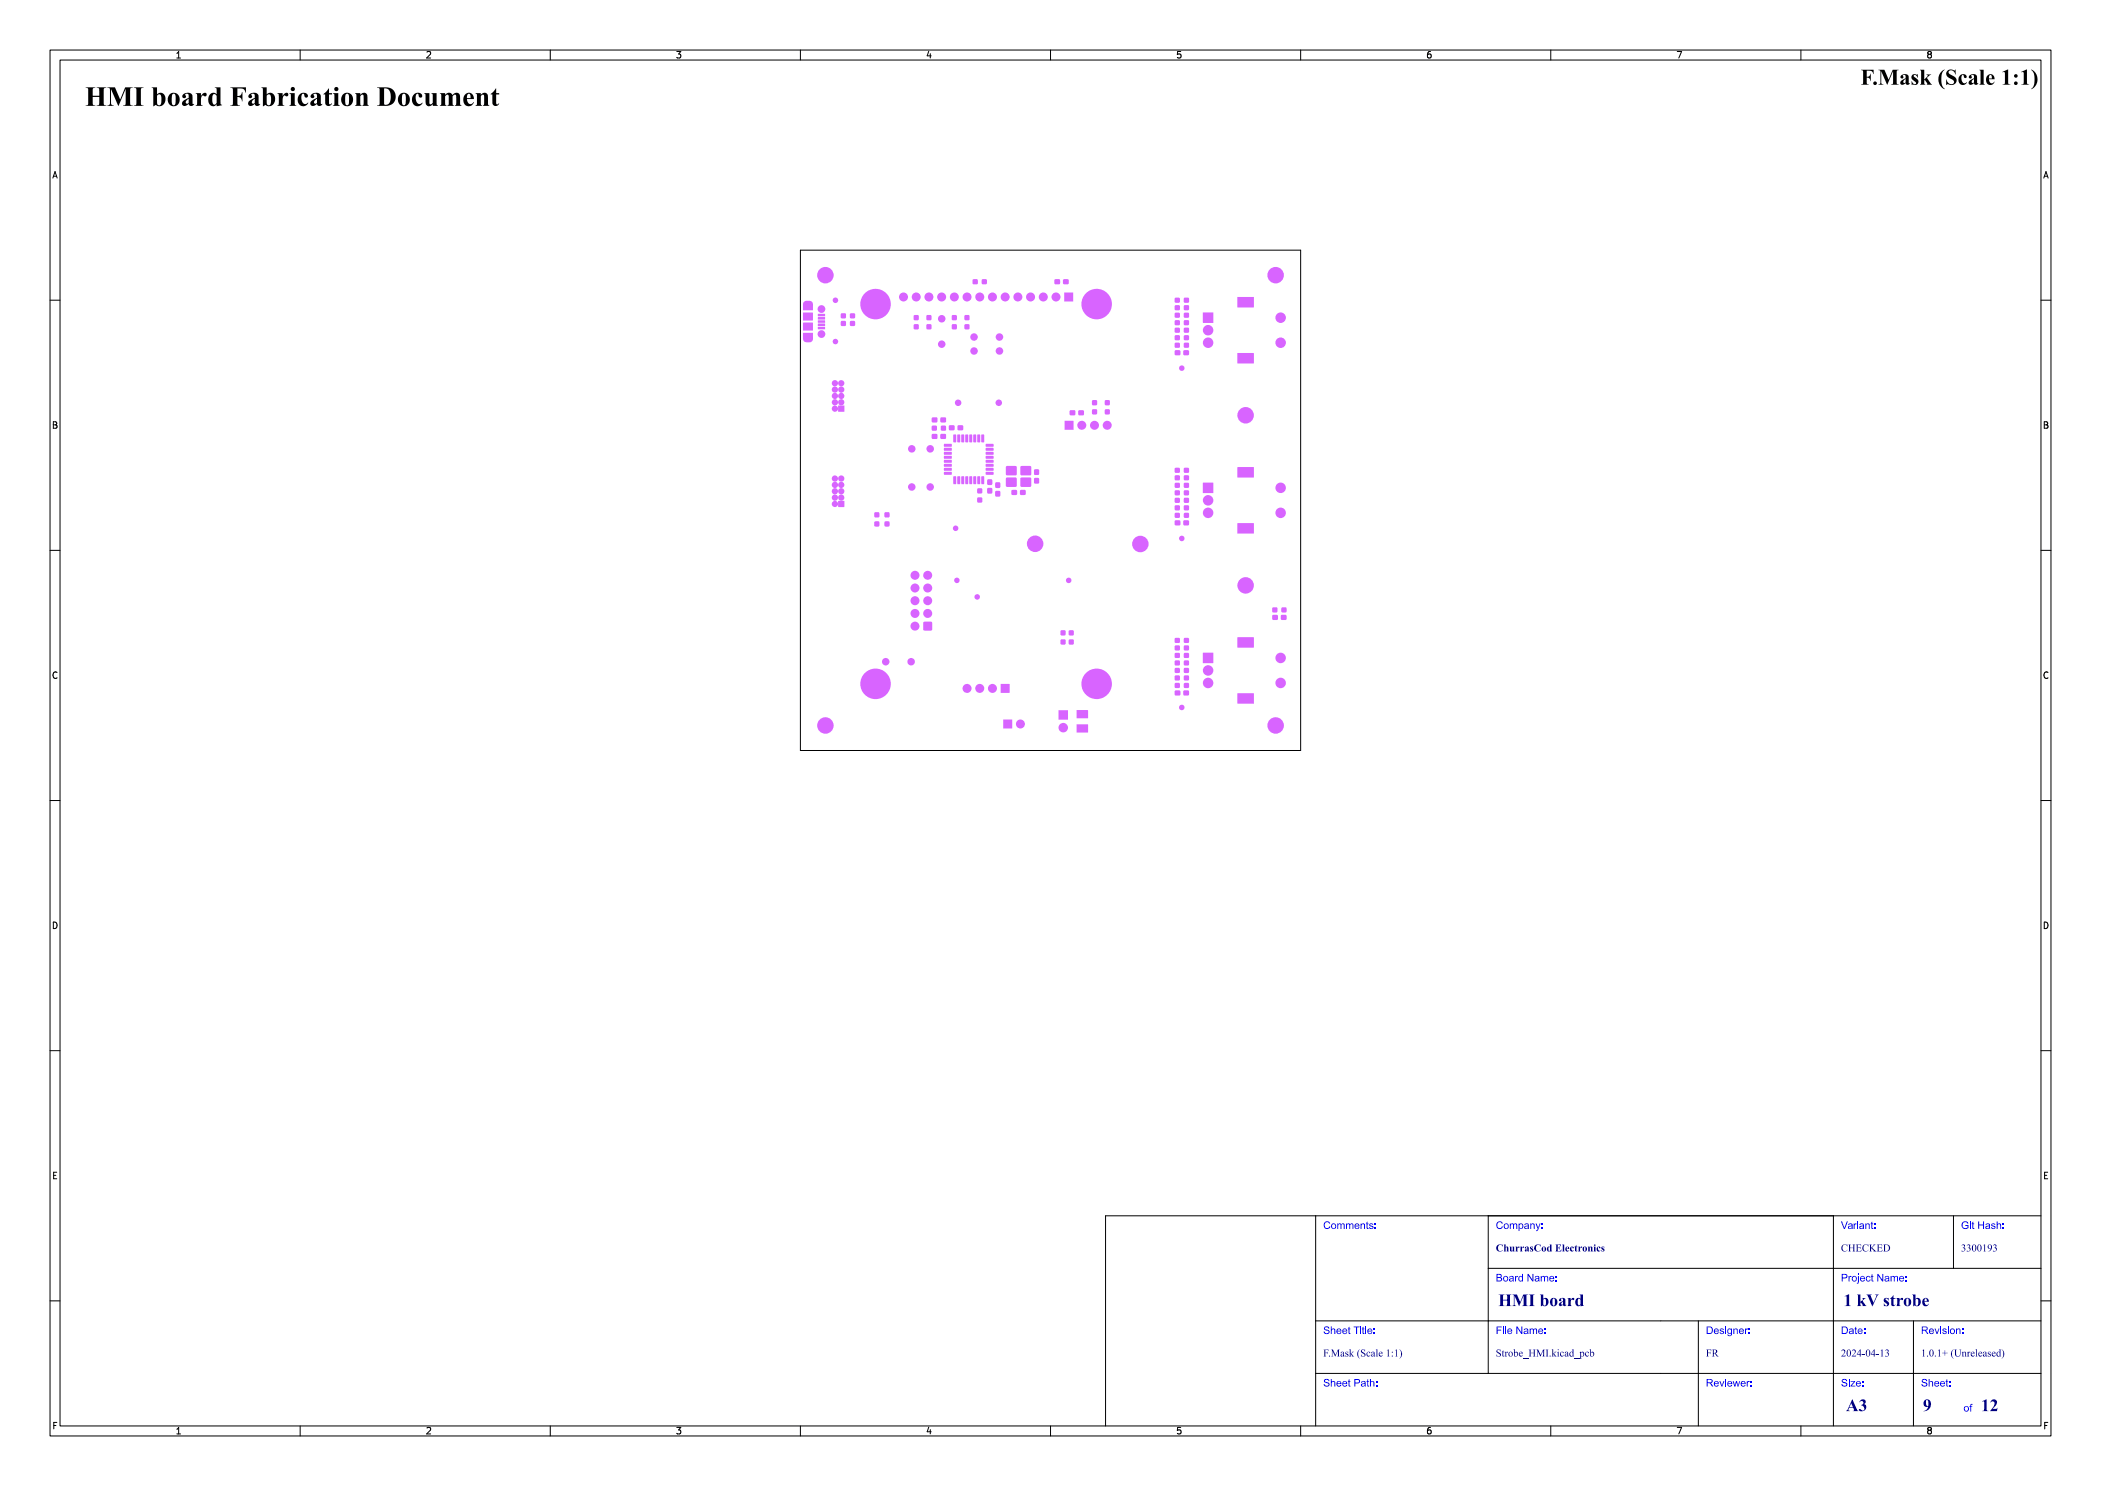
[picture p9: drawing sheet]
<svg xmlns="http://www.w3.org/2000/svg" width="420mm" height="297mm" viewBox="0 0 420 297" stroke-linecap="round" stroke-linejoin="round" font-family="sans-serif">
<defs><g id="words">
<text font-size="5.3" fill="#fff" x="17" y="21.5">HMI board Fabrication Document</text>
<text font-size="4.3" fill="#fff" x="360.9" y="17.2">F.Mask (Scale 1:1)</text>
<g font-size="3.3" fill="#fff">
<text x="299.5" y="261.2">HMI board</text>
<text x="368.5" y="261.2">1 kV strobe</text>
<text x="369" y="282.2">A3</text>
<text x="384.4" y="282.3">9</text>
<text x="396" y="282.3">12</text>
</g>
<g font-size="2" fill="#fff">
<text x="264.5" y="245.7">Comments:</text>
<text x="299" y="245.7">Company:</text>
<text x="368" y="245.7">Variant:</text>
<text x="392" y="245.7">Git Hash:</text>
<text x="299" y="250.2">ChurrasCod Electronics</text>
<text x="368" y="250.2">CHECKED</text>
<text x="392" y="250.2">3300193</text>
<text x="299" y="256.2">Board Name:</text>
<text x="368" y="256.2">Project Name:</text>
<text x="264.5" y="266.7">Sheet Title:</text>
<text x="299" y="266.7">File Name:</text>
<text x="341" y="266.7">Designer:</text>
<text x="368" y="266.7">Date:</text>
<text x="384" y="266.7">Revision:</text>
<text x="264.5" y="271.2">F.Mask (Scale 1:1)</text>
<text x="299" y="271.2">Strobe_HMI.kicad_pcb</text>
<text x="341" y="271.2">FR</text>
<text x="368" y="271.2">2024-04-13</text>
<text x="384" y="271.2">1.0.1+ (Unreleased)</text>
<text x="264.5" y="277.2">Sheet Path:</text>
<text x="341" y="277.2">Reviewer:</text>
<text x="368" y="277.2">Size:</text>
<text x="384" y="277.2">Sheet:</text>
<text x="392.5" y="282.2">of</text>
</g>
<g font-size="1.7" fill="#fff">
<text x="35" y="11.6">1</text>
<text x="85" y="11.6">2</text>
<text x="135" y="11.6">3</text>
<text x="185" y="11.6">4</text>
<text x="235" y="11.6">5</text>
<text x="285" y="11.6">6</text>
<text x="335" y="11.6">7</text>
<text x="385" y="11.6">8</text>
<text x="10.5" y="35.6">A</text>
<text x="408.5" y="35.6">A</text>
<text x="10.5" y="85.6">B</text>
<text x="408.5" y="85.6">B</text>
<text x="10.5" y="135.6">C</text>
<text x="408.5" y="135.6">C</text>
<text x="10.5" y="185.6">D</text>
<text x="408.5" y="185.6">D</text>
<text x="10.5" y="235.6">E</text>
<text x="408.5" y="235.6">E</text>
<text x="10.5" y="285.6">F</text>
<text x="35" y="286.7">1</text>
<text x="85" y="286.7">2</text>
<text x="135" y="286.7">3</text>
<text x="185" y="286.7">4</text>
<text x="235" y="286.7">5</text>
<text x="285" y="286.7">6</text>
<text x="335" y="286.7">7</text>
<text x="385" y="286.7">8</text>
<text x="408.5" y="285.6">F</text>
</g>
</g></defs>
<g fill="#d864ff">
<path d="M234.9 93.6h.9v.8h-.9z" fill-rule="evenodd"/>
<path d="M236.7 93.6h.9v.8h-.9z" fill-rule="evenodd"/>
<path d="M211.6 142h1.9v1.8h-1.9z" fill-rule="evenodd"/>
<path d="M182.7 64.9h.9v.9h-.9z" fill-rule="evenodd"/>
<path d="M182.7 63h.9v.9h-.9z" fill-rule="evenodd"/>
<path d="M236.7 132.1h.9v.8h-.9z" fill-rule="evenodd"/>
<path d="M234.9 132.1h.9v.8h-.9z" fill-rule="evenodd"/>
<path d="M200 136.7h1.8v1.8h-1.8z" fill-rule="evenodd"/>
<path d="M186.3 83.5h1v.9h-1z" fill-rule="evenodd"/>
<path d="M188 83.5h1.1v.9h-1.1z" fill-rule="evenodd"/>
<path d="M234.9 70.1h1v.8h-1z" fill-rule="evenodd"/>
<path d="M236.6 70.1h1v.8h-1z" fill-rule="evenodd"/>
<path d="M212.1 127.9h.8v.9h-.8z" fill-rule="evenodd"/>
<path d="M212.1 126h.8v.9h-.8z" fill-rule="evenodd"/>
<path d="M212.6 55.9h1v.9h-1z" fill-rule="evenodd"/>
<path d="M210.8 55.9h1v.9h-1z" fill-rule="evenodd"/>
<path d="M236.7 64.1h.9v.8h-.9z" fill-rule="evenodd"/>
<path d="M234.9 64.1h.9v.8h-.9z" fill-rule="evenodd"/>
<path d="M234.9 102.6h.9v.8h-.9z" fill-rule="evenodd"/>
<path d="M236.7 102.6h.9v.8h-.9z" fill-rule="evenodd"/>
<path d="M186.3 85.1h.9v.9h-.9z" fill-rule="evenodd"/>
<path d="M188.1 85.1h1v.9h-1z" fill-rule="evenodd"/>
<path d="M192.9 64.9h.8v.9h-.8z" fill-rule="evenodd"/>
<path d="M192.9 63h.8v.9h-.8z" fill-rule="evenodd"/>
<path d="M174.8 102.4h.9v1h-.9z" fill-rule="evenodd"/>
<path d="M174.8 104.3h.9v.9h-.9z" fill-rule="evenodd"/>
<path d="M236.7 98.1h.9v.8h-.9z" fill-rule="evenodd"/>
<path d="M234.9 98.1h.9v.8h-.9z" fill-rule="evenodd"/>
<path d="M240.5 62.5h2v2h-2z" fill-rule="evenodd"/>
<path d="M247.4 59.4h3.2v2h-3.2z" fill-rule="evenodd"/>
<path d="M247.4 70.6h3.2v2h-3.2z" fill-rule="evenodd"/>
<path d="M234.9 136.6h.9v.8h-.9z" fill-rule="evenodd"/>
<path d="M236.7 136.6h.9v.8h-.9z" fill-rule="evenodd"/>
<path d="M220.9 80h.9v.9h-.9z" fill-rule="evenodd"/>
<path d="M220.9 81.9h.9v.9h-.9z" fill-rule="evenodd"/>
<path d="M234.9 65.6h.9v.8h-.9z" fill-rule="evenodd"/>
<path d="M236.7 65.6h.9v.8h-.9z" fill-rule="evenodd"/>
<path d="M240.5 130.5h2v2h-2z" fill-rule="evenodd"/>
<path d="M247.4 127.4h3.2v2h-3.2z" fill-rule="evenodd"/>
<path d="M247.4 138.6h3.2v2h-3.2z" fill-rule="evenodd"/>
<path d="M168.1 64.2h.9v.9h-.9z" fill-rule="evenodd"/>
<path d="M170 64.2h.9v.9h-.9z" fill-rule="evenodd"/>
<path d="M197.1 94.3h1.4l.1 .5-1.5 .1z" fill-rule="evenodd"/>
<path d="M197.1 93.5h1.4l.1 .5-1.5 .1z" fill-rule="evenodd"/>
<path d="M197.1 92.7h1.4l.1 .5-1.5 .1z" fill-rule="evenodd"/>
<path d="M197.1 91.9h1.4l.1 .5-1.5 .1z" fill-rule="evenodd"/>
<path d="M197.1 91.1h1.4l.1 .5-1.5 .1z" fill-rule="evenodd"/>
<path d="M197.1 90.3h1.4l.1 .5-1.5 .1z" fill-rule="evenodd"/>
<path d="M197.1 89.5h1.4l.1 .5-1.5 .1z" fill-rule="evenodd"/>
<path d="M197.1 88.7h1.4l.1 .5-1.5 .1z" fill-rule="evenodd"/>
<path d="M196.2 86.9h.5v1.5l-.5-.1z" fill-rule="evenodd"/>
<path d="M195.4 86.9h.5v1.5l-.5-.1z" fill-rule="evenodd"/>
<path d="M194.6 86.9h.5v1.5l-.5-.1z" fill-rule="evenodd"/>
<path d="M193.8 86.9h.5v1.5l-.5-.1z" fill-rule="evenodd"/>
<path d="M193 86.9h.5v1.5l-.5-.1z" fill-rule="evenodd"/>
<path d="M192.2 86.9h.5v1.5l-.5-.1z" fill-rule="evenodd"/>
<path d="M191.4 86.9h.5v1.5l-.5-.1z" fill-rule="evenodd"/>
<path d="M190.6 86.9h.5v1.5l-.5-.1z" fill-rule="evenodd"/>
<path d="M188.7 88.7h1.5l.1 .5-1.5 .1z" fill-rule="evenodd"/>
<path d="M188.7 89.5h1.5l.1 .5-1.5 .1z" fill-rule="evenodd"/>
<path d="M188.7 90.3h1.5l.1 .5-1.5 .1z" fill-rule="evenodd"/>
<path d="M188.7 91.1h1.5l.1 .5-1.5 .1z" fill-rule="evenodd"/>
<path d="M188.7 91.9h1.5l.1 .5-1.5 .1z" fill-rule="evenodd"/>
<path d="M188.7 92.7h1.5l.1 .5-1.5 .1z" fill-rule="evenodd"/>
<path d="M188.7 93.5h1.5l.1 .5-1.5 .1z" fill-rule="evenodd"/>
<path d="M188.7 94.3h1.5l.1 .5-1.5 .1z" fill-rule="evenodd"/>
<path d="M190.6 95.2l.5 .1v1.5l-.5-.1z" fill-rule="evenodd"/>
<path d="M191.4 95.2l.5 .1v1.5l-.5-.1z" fill-rule="evenodd"/>
<path d="M192.2 95.2l.5 .1v1.5l-.5-.1z" fill-rule="evenodd"/>
<path d="M193 95.2l.5 .1v1.5l-.5-.1z" fill-rule="evenodd"/>
<path d="M193.8 95.2l.5 .1v1.5l-.5-.1z" fill-rule="evenodd"/>
<path d="M194.6 95.2l.5 .1v1.5l-.5-.1z" fill-rule="evenodd"/>
<path d="M195.4 95.2l.5 .1v1.5l-.5-.1z" fill-rule="evenodd"/>
<path d="M196.2 95.2l.5 .1v1.5l-.5-.1z" fill-rule="evenodd"/>
<path d="M213.7 126h.9v.9h-.9z" fill-rule="evenodd"/>
<path d="M213.7 127.9h.9v.9h-.9z" fill-rule="evenodd"/>
<path d="M236.7 129.1h.9v.8h-.9z" fill-rule="evenodd"/>
<path d="M234.9 129.1h.9v.8h-.9z" fill-rule="evenodd"/>
<path d="M189.7 85.1h1.1v.8h-1.1z" fill-rule="evenodd"/>
<path d="M191.5 85.1h1v.8h-1z" fill-rule="evenodd"/>
<path d="M206.8 93.9h.9v1h-.9z" fill-rule="evenodd"/>
<path d="M206.8 95.6h.9v1h-.9z" fill-rule="evenodd"/>
<path d="M199 96.5h.9v1h-.9z" fill-rule="evenodd"/>
<path d="M199 98.2h.9v1h-.9z" fill-rule="evenodd"/>
<path d="M168.1 62.7h.9v.9h-.9z" fill-rule="evenodd"/>
<path d="M170 62.7h.9v.9h-.9z" fill-rule="evenodd"/>
<path d="M234.9 133.6h.9v.8h-.9z" fill-rule="evenodd"/>
<path d="M236.7 133.6h.9v.8h-.9z" fill-rule="evenodd"/>
<path d="M195.4 97.7h.9v.9h-.9z" fill-rule="evenodd"/>
<path d="M195.4 99.5h.9v.9h-.9z" fill-rule="evenodd"/>
<path d="M212.7 58.5h1.8v1.7h-1.8z" fill-rule="evenodd"/>
<path d="M215.6 82.1h1v.8h-1z" fill-rule="evenodd"/>
<path d="M213.9 82.1h1v.8h-1z" fill-rule="evenodd"/>
<path d="M240.5 96.5h2v2h-2z" fill-rule="evenodd"/>
<path d="M247.4 93.4h3.2v2h-3.2z" fill-rule="evenodd"/>
<path d="M247.4 104.6h3.2v2h-3.2z" fill-rule="evenodd"/>
<path d="M212.8 84.1h1.8v1.8h-1.8z" fill-rule="evenodd"/>
<path d="M218.4 80h.8v.9h-.8z" fill-rule="evenodd"/>
<path d="M218.4 81.9h.8v.9h-.8z" fill-rule="evenodd"/>
<path d="M184.6 124.3h1.7v1.7h-1.7z" fill-rule="evenodd"/>
<path d="M236.7 67.1h.9v.8h-.9z" fill-rule="evenodd"/>
<path d="M234.9 67.1h.9v.8h-.9z" fill-rule="evenodd"/>
<path d="M234.9 62.6h.9v.8h-.9z" fill-rule="evenodd"/>
<path d="M236.7 62.6h.9v.8h-.9z" fill-rule="evenodd"/>
<path d="M176.9 104.3h.9v.9h-.9z" fill-rule="evenodd"/>
<path d="M176.9 102.4h.9v1h-.9z" fill-rule="evenodd"/>
<path d="M185.2 64.9h.9v.9h-.9z" fill-rule="evenodd"/>
<path d="M185.2 63h.9v.9h-.9z" fill-rule="evenodd"/>
<path d="M234.9 130.6h.9v.8h-.9z" fill-rule="evenodd"/>
<path d="M236.7 130.6h.9v.8h-.9z" fill-rule="evenodd"/>
<path d="M190.3 64.9h.9v.9h-.9z" fill-rule="evenodd"/>
<path d="M190.3 63h.9v.9h-.9z" fill-rule="evenodd"/>
<path d="M200.6 143.8h1.7v1.8h-1.7z" fill-rule="evenodd"/>
<path d="M234.9 99.6h.9v.8h-.9z" fill-rule="evenodd"/>
<path d="M236.7 99.6h.9v.8h-.9z" fill-rule="evenodd"/>
<path d="M234.9 59.6h.9v.8h-.9z" fill-rule="evenodd"/>
<path d="M236.7 59.6h.9v.8h-.9z" fill-rule="evenodd"/>
<path d="M167.6 100.1h1.2v1.2h-1.2z" fill-rule="evenodd"/>
<path d="M167.6 81.1h1.2v1.2h-1.2z" fill-rule="evenodd"/>
<path d="M194.5 55.9h.9v.9h-.9z" fill-rule="evenodd"/>
<path d="M196.3 55.9h.9v.9h-.9z" fill-rule="evenodd"/>
<path d="M236.7 61.1h.9v.8h-.9z" fill-rule="evenodd"/>
<path d="M234.9 61.1h.9v.8h-.9z" fill-rule="evenodd"/>
<path d="M202.2 98h1.1v.9h-1.1z" fill-rule="evenodd"/>
<path d="M204 98h1v.9h-1z" fill-rule="evenodd"/>
<path d="M254.4 121.5h.9v.8h-.9z" fill-rule="evenodd"/>
<path d="M256.2 121.5h.9v.8h-.9z" fill-rule="evenodd"/>
<path d="M186.3 86.8h1v.9h-1z" fill-rule="evenodd"/>
<path d="M188 86.8h1.1v.9h-1.1z" fill-rule="evenodd"/>
<path d="M236.7 101.1h.9v.8h-.9z" fill-rule="evenodd"/>
<path d="M234.9 101.1h.9v.8h-.9z" fill-rule="evenodd"/>
<path d="M236.7 135.1h.9v.8h-.9z" fill-rule="evenodd"/>
<path d="M234.9 135.1h.9v.8h-.9z" fill-rule="evenodd"/>
<path d="M201.1 95.5h2.1v1.7h-2.1z" fill-rule="evenodd"/>
<path d="M204 95.5h2.1v1.7h-2.1z" fill-rule="evenodd"/>
<path d="M204 93.2h2.1v1.7h-2.1z" fill-rule="evenodd"/>
<path d="M201.1 93.2h2.1v1.7h-2.1z" fill-rule="evenodd"/>
<path d="M234.9 138.1h1v.8h-1z" fill-rule="evenodd"/>
<path d="M236.6 138.1h1v.8h-1z" fill-rule="evenodd"/>
<path d="M234.9 104.1h1v.8h-1z" fill-rule="evenodd"/>
<path d="M236.6 104.1h1v.8h-1z" fill-rule="evenodd"/>
<path d="M197.4 95.9h.9v1h-.9z" fill-rule="evenodd"/>
<path d="M197.4 97.6h.9v1h-.9z" fill-rule="evenodd"/>
<path d="M254.4 123h1v.8h-1z" fill-rule="evenodd"/>
<path d="M256.1 123h1v.8h-1z" fill-rule="evenodd"/>
<path d="M215.2 141.9h2.3v1.7h-2.3z" fill-rule="evenodd"/>
<path d="M215.2 144.8h2.3v1.6h-2.3z" fill-rule="evenodd"/>
<path d="M234.9 68.6h.9v.8h-.9z" fill-rule="evenodd"/>
<path d="M236.7 68.6h.9v.8h-.9z" fill-rule="evenodd"/>
<path d="M236.7 95.1h.9v.8h-.9z" fill-rule="evenodd"/>
<path d="M234.9 95.1h.9v.8h-.9z" fill-rule="evenodd"/>
<path d="M234.9 127.6h.9v.8h-.9z" fill-rule="evenodd"/>
<path d="M236.7 127.6h.9v.8h-.9z" fill-rule="evenodd"/>
<path d="M234.9 96.6h.9v.8h-.9z" fill-rule="evenodd"/>
<path d="M236.7 96.6h.9v.8h-.9z" fill-rule="evenodd"/>
<path d="M163.5 62.7h1.4v.5h-1.4z" fill-rule="evenodd"/>
<path d="M163.5 63.4h1.4v.4l-1.4 .1z" fill-rule="evenodd"/>
<path d="M163.5 64h1.4v.5h-1.4z" fill-rule="evenodd"/>
<path d="M163.5 64.7h1.4v.4l-1.4 .1z" fill-rule="evenodd"/>
<path d="M163.5 65.3h1.4v.5h-1.4z" fill-rule="evenodd"/>
</g>
<g fill="#d864ff">
<circle cx="212.5" cy="145.4" r=".95"/>
<circle cx="195.3" cy="119.3" r=".55"/>
<circle cx="165" cy="145" r="1.65"/>
<circle cx="198.4" cy="137.6" r=".9"/>
<circle cx="195.9" cy="137.6" r=".9"/>
<circle cx="193.3" cy="137.6" r=".9"/>
<circle cx="236.2" cy="73.6" r=".55"/>
<circle cx="194.7" cy="67.4" r=".75"/>
<circle cx="199.8" cy="67.4" r=".75"/>
<circle cx="241.5" cy="68.5" r="1.05"/>
<circle cx="241.5" cy="66" r="1.05"/>
<circle cx="256" cy="63.5" r="1.05"/>
<circle cx="256" cy="68.5" r="1.05"/>
<circle cx="206.9" cy="108.7" r="1.65"/>
<circle cx="213.6" cy="116" r=".55"/>
<circle cx="241.5" cy="136.5" r="1.05"/>
<circle cx="241.5" cy="134" r="1.05"/>
<circle cx="256" cy="131.5" r="1.05"/>
<circle cx="256" cy="136.5" r="1.05"/>
<circle cx="167" cy="68.3" r=".55"/>
<circle cx="249" cy="117" r="1.65"/>
<circle cx="167" cy="60" r=".55"/>
<circle cx="255" cy="145" r="1.65"/>
<circle cx="255" cy="55" r="1.65"/>
<circle cx="185.9" cy="97.3" r=".75"/>
<circle cx="185.9" cy="89.7" r=".75"/>
<circle cx="211.1" cy="59.4" r=".9"/>
<circle cx="208.6" cy="59.4" r=".9"/>
<circle cx="206" cy="59.4" r=".9"/>
<circle cx="203.5" cy="59.4" r=".9"/>
<circle cx="200.9" cy="59.4" r=".9"/>
<circle cx="198.4" cy="59.4" r=".9"/>
<circle cx="195.9" cy="59.4" r=".9"/>
<circle cx="193.3" cy="59.4" r=".9"/>
<circle cx="190.8" cy="59.4" r=".9"/>
<circle cx="188.2" cy="59.4" r=".9"/>
<circle cx="185.7" cy="59.4" r=".9"/>
<circle cx="183.2" cy="59.4" r=".9"/>
<circle cx="180.6" cy="59.4" r=".9"/>
<circle cx="241.5" cy="102.5" r="1.05"/>
<circle cx="241.5" cy="100" r="1.05"/>
<circle cx="256" cy="97.5" r="1.05"/>
<circle cx="256" cy="102.5" r="1.05"/>
<circle cx="191" cy="105.6" r=".55"/>
<circle cx="216.2" cy="85" r=".9"/>
<circle cx="218.8" cy="85" r=".9"/>
<circle cx="221.3" cy="85" r=".9"/>
<circle cx="182.1" cy="132.3" r=".75"/>
<circle cx="177.1" cy="132.3" r=".75"/>
<circle cx="191.5" cy="80.5" r=".65"/>
<circle cx="199.7" cy="80.5" r=".65"/>
<circle cx="182.9" cy="125.1" r=".9"/>
<circle cx="185.4" cy="122.6" r=".9"/>
<circle cx="182.9" cy="122.6" r=".9"/>
<circle cx="185.4" cy="120.1" r=".9"/>
<circle cx="182.9" cy="120.1" r=".9"/>
<circle cx="185.4" cy="117.5" r=".9"/>
<circle cx="182.9" cy="117.5" r=".9"/>
<circle cx="185.4" cy="115" r=".9"/>
<circle cx="182.9" cy="115" r=".9"/>
<circle cx="228" cy="108.7" r="1.65"/>
<circle cx="165" cy="55" r="1.65"/>
<circle cx="194.7" cy="70.2" r=".75"/>
<circle cx="199.8" cy="70.2" r=".75"/>
<circle cx="191.3" cy="116" r=".55"/>
<circle cx="188.2" cy="68.8" r=".75"/>
<circle cx="188.2" cy="63.7" r=".75"/>
<circle cx="204" cy="144.7" r=".9"/>
<circle cx="236.2" cy="107.6" r=".55"/>
<circle cx="249" cy="83" r="1.65"/>
<circle cx="166.9" cy="100.7" r=".63"/>
<circle cx="168.2" cy="99.5" r=".62"/>
<circle cx="166.9" cy="99.5" r=".63"/>
<circle cx="168.2" cy="98.2" r=".62"/>
<circle cx="166.9" cy="98.2" r=".63"/>
<circle cx="168.2" cy="96.9" r=".62"/>
<circle cx="166.9" cy="96.9" r=".63"/>
<circle cx="168.2" cy="95.6" r=".62"/>
<circle cx="166.9" cy="95.6" r=".63"/>
<circle cx="166.9" cy="81.7" r=".63"/>
<circle cx="168.2" cy="80.4" r=".62"/>
<circle cx="166.9" cy="80.4" r=".63"/>
<circle cx="168.2" cy="79.1" r=".62"/>
<circle cx="166.9" cy="79.1" r=".63"/>
<circle cx="168.2" cy="77.9" r=".62"/>
<circle cx="166.9" cy="77.9" r=".63"/>
<circle cx="168.2" cy="76.6" r=".62"/>
<circle cx="166.9" cy="76.6" r=".63"/>
<circle cx="175" cy="60.8" r="3.1"/>
<circle cx="175" cy="136.7" r="3"/>
<circle cx="219.2" cy="60.8" r="3.1"/>
<circle cx="219.2" cy="136.7" r="3.1"/>
<circle cx="182.3" cy="89.7" r=".75"/>
<circle cx="182.3" cy="97.3" r=".75"/>
<circle cx="236.2" cy="141.4" r=".55"/>
</g>
<path d="M161.2 60.8h.7" fill="none" stroke="#d864ff" stroke-width="1.3"/>
<g fill="#d864ff">
<path d="M160.5 60.7h2v1.3h-2z" fill-rule="evenodd"/>
<path d="M160.5 62.5h2v1.6h-2z" fill-rule="evenodd"/>
<path d="M160.5 64.5h2v1.6h-2z" fill-rule="evenodd"/>
<path d="M160.5 66.5h2v1.3h-2z" fill-rule="evenodd"/>
</g>
<g fill="#d864ff">
<circle cx="164.2" cy="61.8" r=".77"/>
<circle cx="164.2" cy="66.8" r=".77"/>
</g>
<path d="M161.2 67.8h.7" fill="none" stroke="#d864ff" stroke-width="1.3"/>
<g fill="none" stroke="#000" stroke-width=".2">
<path d="M10 10h400v277h-400zM12 12h396v273h-396zM35.3 11.6h.8M35.3 10.7l.4-.4v1.3M60 10v2M85.3 10.4l.5-.1 .3 .4-.8 .9h.8M110 10v2M135.3 10.3h.8l-.4 .5 .3 .1v.6l-.2 .1-.5-.1M160 10v2M185.7 10.2l-.4 1h.9M186 10.7v.9M210 10v2"/>
<path d="M236 10.3h-.6l-.1 .6 .2-.1 .5 .1 .1 .1-.1 .5-.2 .1-.5-.1M260 10v2M286 10.3l-.4 .1-.2 .2-.1 .7 .3 .3 .4-.1 .1-.5-.1-.1-.4-.1-.3 .2M310 10v2M335.3 10.3h.9l-.6 1.3M360 10v2M385.6 10.9l-.3 .2 .1 .4 .2 .1 .4-.1 .1-.2-.1-.3-.2-.1M385.6 10.9l-.3-.3 .3-.3h.2l.3 .2-.3 .4M385.6 10.9h.2M10.6 35.6l.4-1.3 .4 1.3M10.7 35.2h.6M408.6 35.6l.4-1.3 .4 1.3"/>
<path d="M408.7 35.2h.6M10 60h2M160 50h100v100h-100zM408 60h2M10.7 84.3h.4l.2 .2-.2 .4 .2 .1 .1 .3-.2 .3h-.5zM10.7 84.9h.4M408.6 84.3h.5l.2 .2-.2 .4 .2 .1 .1 .3-.3 .3h-.5zM408.6 84.9h.5M10 110h2M408 110h2M11.4 134.4a.62 .62 0 0 0-.9 .5 .62 .62 0 0 0 .7 .7l.2-.1M409.4 134.4a.62 .62 0 0 0-.9 .5 .62 .62 0 0 0 .6 .7l.3-.1"/>
<path d="M10 160h2M408 160h2M10.7 184.3a.66 .66 0 0 1 .7 .6 .66 .66 0 0 1-.7 .7zM408.6 184.3a.66 .66 0 0 1 .8 .6 .66 .66 0 0 1-.8 .7zM10 210h2M408 210h2M10.7 234.9h.5M11.3 234.3h-.6v1.3h.6M408.7 234.9h.4M409.3 234.3h-.6v1.3h.6M10 260h2M408 260h2"/>
<path d="M10.8 284.9h.4M11.4 284.3h-.6v1.3M35.3 285.7l.4-.4v1.3M35.3 286.6h.8M60 285v2M85.3 285.4l.5-.1 .3 .4-.8 .9h.8M110 285v2M135.3 285.3h.8l-.4 .5 .3 .1v.6l-.2 .1-.5-.1M160 285v2M185.7 285.2l-.4 1h.9M186 285.7v.9M210 285v2"/>
<path d="M236 285.3h-.6l-.1 .6 .2-.1 .5 .1 .1 .1-.1 .5-.2 .1-.5-.1M260 285v2M286 285.3l-.4 .1-.2 .2-.1 .7 .3 .3 .4-.1 .1-.5-.1-.1-.4-.1-.3 .2M310 285v2M335.3 285.3h.9l-.6 1.3M360 285v2M385.6 285.9l-.3-.3 .3-.3h.2l.3 .2-.3 .4M385.6 285.9l-.3 .2v.2l.3 .3 .4-.1 .1-.2v-.2l-.3-.2M385.6 285.9h.2M408.7 284.9h.5M409.4 284.3h-.7v1.3"/>
</g>
<path d="M384.8 279.9a.88 .88 0 0 1 1.1 .1 .88 .88 0 0 1 0 1.2 1.36 1.36 0 0 1-1.4 .8 1.12 1.12 0 0 0 1-.9l-.2 .1a.66 .66 0 0 1-.7-.3 .66 .66 0 0 1-.1-.7h.5a.46 .46 0 0 0 0 .6 .46 .46 0 0 0 .5 .2 .84 .84 0 0 0-.4-1.2l-.1 .4h-.5z" fill-rule="evenodd" fill="#00007f"/>
<g fill="#00f">
<path d="M384.3 275.7l.7-.1 .2 .4-.1 .1a.32 .32 0 0 0-.4-.4 .32 .32 0 0 0-.3 .5h.3a.5 .5 0 0 1 .6 .6 .5 .5 0 0 1-.8 .3l-.4-.3v-.2h.2a.39 .39 0 0 0 .4 .4 .39 .39 0 0 0 .4-.4l-.9-.4v-.2z" fill-rule="evenodd"/>
<path d="M385.5 275.6h.2v.6l.3-.2 .4 .2v.9h-.2v-.7a.27 .27 0 0 0-.3-.2 .27 .27 0 0 0-.2 .3v.6h-.2z" fill-rule="evenodd"/>
<path d="M386.8 276.2a.51 .51 0 0 1 .6-.1 .51 .51 0 0 1 .2 .5h-.8l.3 .4 .5-.2a.52 .52 0 0 1-.6 .3 .52 .52 0 0 1-.3-.6h.8l-.3-.3-.4 .3h-.1z" fill-rule="evenodd"/>
<path d="M388 276.2a.51 .51 0 0 1 .6-.1 .51 .51 0 0 1 .2 .5h-.8l.2 .4 .6-.2a.52 .52 0 0 1-.6 .3 .52 .52 0 0 1-.4-.6h.8l-.3-.3-.3 .3h-.2z" fill-rule="evenodd"/>
<path d="M389.1 275.8l.2-.1v.3h.1v.2h-.1v.6l.2 .3a.27 .27 0 0 1-.3 0 .27 .27 0 0 1-.1-.3v-.6h-.2z" fill-rule="evenodd"/>
<path d="M389.7 276h.2v.2h-.2z" fill-rule="evenodd"/>
<path d="M389.7 276.9h.2v.2h-.2z" fill-rule="evenodd"/>
<path d="M392.7 281.1a.54 .54 0 0 1 .9 .1 .54 .54 0 0 1-.3 .8 .54 .54 0 0 1-.7-.4h.2a.37 .37 0 0 0 .5 .4 .37 .37 0 0 0 0-.7l-.3-.1-.2 .4h-.2z" fill-rule="evenodd"/>
<path d="M393.9 280.7l.4-.1v.2l-.3 .1 .2 .3h-.2v.9h-.2v-.9h-.1z" fill-rule="evenodd"/>
</g>
<g fill="#00007f">
<path d="M396.2 280.1l.9-.4v2.1l.4 .2h-1.2l.3-.1v-1.5v-.3z" fill-rule="evenodd"/>
<path d="M398.1 279.8a.67 .67 0 0 1 1 .1 .67 .67 0 0 1-.2 1l-.6 .7h.8l.2-.2-.1 .6h-1.4l.4-.5a.94 .94 0 0 0 .3-1.4h-.3l-.3 .2z" fill-rule="evenodd"/>
</g>
<g fill="#00f">
<path d="M368.3 275.7l.7-.1 .2 .4-.1 .1a.32 .32 0 0 0-.4-.4 .32 .32 0 0 0-.3 .5h.3a.5 .5 0 0 1 .6 .6 .5 .5 0 0 1-.8 .3l-.4-.3v-.2h.2a.39 .39 0 0 0 .4 .4 .39 .39 0 0 0 .4-.4l-.9-.4v-.2z" fill-rule="evenodd"/>
<path d="M369.5 275.6h.2v.2h-.2z" fill-rule="evenodd"/>
<path d="M369.5 276h.2v1.1h-.2z" fill-rule="evenodd"/>
<path d="M369.9 276h.9l-.7 1h.8v.1h-1l.7-.9h-.7z" fill-rule="evenodd"/>
<path d="M371.1 276.2a.51 .51 0 0 1 .6-.1 .51 .51 0 0 1 .3 .5h-.8l.2 .4 .6-.2a.52 .52 0 0 1-.7 .3 .52 .52 0 0 1-.3-.6h.8l-.3-.3-.3 .3h-.2z" fill-rule="evenodd"/>
<path d="M372.3 276h.2v.2h-.2z" fill-rule="evenodd"/>
<path d="M372.3 276.9h.2v.2h-.2z" fill-rule="evenodd"/>
</g>
<g fill="#00007f">
<path d="M370.3 279.7l.9 2.1 .3 .2h-1.1l.2-.1-.1-.5h-.9l-.1 .5 .3 .1h-.8l.6-.8h.8l-.3-.7-.4 .7h-.1z" fill-rule="evenodd"/>
<path d="M371.9 279.9a.55 .55 0 0 1 .8-.2 .55 .55 0 0 1 0 .9 .81 .81 0 0 1 .1 1.2 .81 .81 0 0 1-1.2 0l.2-.2a.54 .54 0 0 0 .8 .2 .72 .72 0 0 0-.6-1 .41 .41 0 0 0 .5-.3 .41 .41 0 0 0-.3-.5 .41 .41 0 0 0-.5 .3z" fill-rule="evenodd"/>
</g>
<path d="M366.5 274.5h41.5M382.5 274.5v10.5M408 264h-41.5v21" fill="none" stroke="#000" stroke-width=".2"/>
<g fill="#00f">
<path d="M384.2 265.1h.6a.42 .42 0 0 1 .6 .4 .42 .42 0 0 1-.5 .4l.6 .7h-.3l-.4-.6h-.2h-.2v.6h-.2v-.8l.9-.1a.25 .25 0 0 0 0-.3 .25 .25 0 0 0-.3-.1h-.4v.5h-.2z" fill-rule="evenodd"/>
<path d="M385.7 265.7l.1-.1a.51 .51 0 0 1 .6 0 .51 .51 0 0 1 .2 .5h-.8l.2 .4 .6-.2a.52 .52 0 0 1-.7 .3 .52 .52 0 0 1-.3-.6h.8l-.3-.3-.3 .3h-.2z" fill-rule="evenodd"/>
<path d="M386.7 265.5h.2l.3 .9 .3-.9h.2l-.4 1.1h-.2z" fill-rule="evenodd"/>
<path d="M387.9 265.1h.2v.2h-.2z" fill-rule="evenodd"/>
<path d="M387.9 265.5h.2v1.1h-.2z" fill-rule="evenodd"/>
<path d="M388.4 265.6l.5-.1 .2 .3h-.2a.21 .21 0 0 0-.2-.2 .21 .21 0 0 0-.1 .3 .43 .43 0 0 1 .4 .1 .43 .43 0 0 1 .1 .4l-.2 .2h-.4l-.2-.3h.1a.24 .24 0 0 0 .3 .3 .24 .24 0 0 0 .2-.4 .43 .43 0 0 1-.6-.5z" fill-rule="evenodd"/>
<path d="M389.4 265.1h.2v.2h-.2z" fill-rule="evenodd"/>
<path d="M389.4 265.5h.2v1.1h-.2z" fill-rule="evenodd"/>
<path d="M390 265.6a.54 .54 0 0 1 .8 .1 .54 .54 0 0 1-.3 .8 .54 .54 0 0 1-.7-.4h.2a.37 .37 0 0 0 .5 .4 .37 .37 0 0 0 .1-.7l-.4-.1-.2 .4h-.2z" fill-rule="evenodd"/>
<path d="M391 265.5h.2v.2l.3-.2a.35 .35 0 0 1 .4 .5v.6h-.2v-.6a.27 .27 0 0 0-.3-.3 .27 .27 0 0 0-.2 .3v.6h-.2z" fill-rule="evenodd"/>
<path d="M392.2 265.5h.2v.2h-.2z" fill-rule="evenodd"/>
<path d="M392.2 266.4h.2v.2h-.2z" fill-rule="evenodd"/>
</g>
<g fill="#00007f">
<path d="M384.2 269.9l.4-.2v1.3l.2 .1h-.5l.1-.1v-.9v-.2z" fill-rule="evenodd"/>
<path d="M385.8 269.8l.2-.1a.7 .7 0 0 1 .5 .7 .7 .7 0 0 1-.6 .7l-.2-.5 .2-.1a.36 .36 0 0 0-.1 .4 .36 .36 0 0 0 .4 .1l.1-.6-.1-.6a.42 .42 0 0 0-.3 .7l-.3-.1z" fill-rule="evenodd"/>
<path d="M387.4 269.9l.4-.2v1.3l.1 .1h-.5l.2-.1v-.9v-.2z" fill-rule="evenodd"/>
<path d="M388.2 270.4h.5l.1-.5v.5l.5 .1h-.5l-.1 .5v-.5z" fill-rule="evenodd"/>
<path d="M390.3 269.8l.3-.1a1.42 1.42 0 0 0 0 1.9l-.5-.6a1.12 1.12 0 0 1 .2-1.2z" fill-rule="evenodd"/>
<path d="M390.6 269.7h.6l-.2 .2v.7a.41 .41 0 0 0 .4 .5 .41 .41 0 0 0 .4-.6v-.7l-.2-.1h.5l-.2 .2v.6a.54 .54 0 0 1-.6 .7 .54 .54 0 0 1-.5-.7v-.7z" fill-rule="evenodd"/>
<path d="M392.1 270.3l.4-.1v.2a.29 .29 0 0 1 .3-.2 .29 .29 0 0 1 .2 .3v.5l.2 .1h-.5l.1-.2v-.5l-.1-.1-.2 .1v.6l.1 .1h-.5l.2-.1v-.6z" fill-rule="evenodd"/>
<path d="M393.2 270.3l.3-.1v.2l.2-.2h.2l-.4 .3v.5l.2 .1h-.5l.1-.1v-.5v-.2z" fill-rule="evenodd"/>
<path d="M394.1 270.3l.4-.1 .2 .2v.1h-.6l.1 .4 .3 .1 .2-.2a.41 .41 0 0 1-.6 .3 .41 .41 0 0 1-.1-.6h.5l-.2-.3-.3 .3z" fill-rule="evenodd"/>
<path d="M394.9 269.8l.3-.1v1.3l.1 .1h-.4l.1-.1v-.9z" fill-rule="evenodd"/>
<path d="M395.6 270.3l.4-.1 .2 .2 .1 .1h-.7l.2 .4 .3 .1 .1-.2a.41 .41 0 0 1-.5 .3 .41 .41 0 0 1-.2-.6h.5l-.2-.3-.3 .3z" fill-rule="evenodd"/>
<path d="M396.5 270.2l.5 .1 .1 .7 .1-.1-.1 .2-.7-.1v-.1l.3 .1 .2-.1v-.3l-.5 .3 .5-.4-.2-.3-.2 .3z" fill-rule="evenodd"/>
<path d="M397.4 270.2h.5v.3l-.2-.3-.2 .1 .1 .2a.34 .34 0 0 1 .4 .5 .34 .34 0 0 1-.6 .1v-.3l.2 .3 .2-.2-.4-.4z" fill-rule="evenodd"/>
<path d="M398.3 270.3l.4-.1 .2 .2v.1h-.6l.1 .4 .3 .1 .2-.2a.41 .41 0 0 1-.6 .3 .41 .41 0 0 1-.1-.6h.5l-.2-.3-.3 .3z" fill-rule="evenodd"/>
<path d="M399.6 269.8l.3-.1v1.3h.1l-.6 .2-.3-.2v-.4h.2l.1 .4 .3-.1-.1-.7-.3 .1v.3h-.2v-.1a.4 .4 0 0 1 .6-.3v-.4z" fill-rule="evenodd"/>
<path d="M400.1 269.7a1.08 1.08 0 0 1 0 1.9 1.42 1.42 0 0 0 0-1.9z" fill-rule="evenodd"/>
<circle cx="385.3" cy="271" r=".11"/>
<circle cx="386.9" cy="271" r=".11"/>
</g>
<path d="M382.5 264v10.5" fill="none" stroke="#000" stroke-width=".2"/>
<g fill="#00f">
<path d="M368.2 265.1h.5a.75 .75 0 0 1 .7 .8 .75 .75 0 0 1-.7 .7h-.5v-.2h.5a.58 .58 0 0 0 .5-.5 .58 .58 0 0 0-.5-.6h-.3v1.1h-.2z" fill-rule="evenodd"/>
<path d="M369.7 265.6l.2-.1a.47 .47 0 0 1 .5 .1 .47 .47 0 0 1 .1 .6l.1 .4-.2-.1-.5 .1-.3-.1v-.2l.6 .2 .1-.4-.7 .2a.57 .57 0 0 1 .7-.4l-.1-.2-.6 .1z" fill-rule="evenodd"/>
<path d="M370.9 265.3l.1-.1v.3h.2v.2h-.2v.6l.2 .3a.27 .27 0 0 1-.3 0 .27 .27 0 0 1 0-.3v-.6h-.2z" fill-rule="evenodd"/>
<path d="M371.5 265.7l.1-.1a.51 .51 0 0 1 .5 0 .51 .51 0 0 1 .2 .5h-.8l.3 .4 .5-.2a.52 .52 0 0 1-.6 .3 .52 .52 0 0 1-.4-.6h.9l-.3-.3-.4 .3h-.2z" fill-rule="evenodd"/>
<path d="M372.6 265.5h.2v.2h-.2z" fill-rule="evenodd"/>
<path d="M372.6 266.4h.2v.2h-.2z" fill-rule="evenodd"/>
</g>
<path d="M408 253.5h-41.5v10.5" fill="none" stroke="#000" stroke-width=".2"/>
<g fill="#00f">
<path d="M368.2 254.6h.5a.46 .46 0 0 1 .6 .5 .46 .46 0 0 1-.6 .4h-.3v.6h-.2v-.8h.7l.2-.2-.2-.3h-.5v.5h-.2z" fill-rule="evenodd"/>
<path d="M369.5 255h.2v.2l.4-.2v.2a.24 .24 0 0 0-.3 .1 .24 .24 0 0 0-.1 .3v.5h-.2z" fill-rule="evenodd"/>
<path d="M370.3 255.1a.55 .55 0 0 1 .9 .1 .55 .55 0 0 1-.3 .8 .55 .55 0 0 1-.7-.4h.2a.37 .37 0 0 0 .5 .4 .37 .37 0 0 0 0-.7l-.3-.1-.2 .4h-.2z" fill-rule="evenodd"/>
<path d="M371.4 254.6h.2v.2h-.2z" fill-rule="evenodd"/>
<path d="M371.4 255h.2v1.2a.3 .3 0 0 1-.1 .3 .3 .3 0 0 1-.3 0l.2-.2z" fill-rule="evenodd"/>
<path d="M371.9 255.2a.51 .51 0 0 1 .7-.1 .51 .51 0 0 1 .2 .5h-.8l.2 .4 .6-.2a.52 .52 0 0 1-.6 .3 .52 .52 0 0 1-.4-.6h.8l-.3-.3-.3 .3h-.2z" fill-rule="evenodd"/>
<path d="M373.1 255.1h.6l.2 .3h-.2a.34 .34 0 0 0-.5-.2 .34 .34 0 0 0 0 .6l.3 .2 .2-.3h.2a.53 .53 0 0 1-.8 .3 .53 .53 0 0 1 0-.8z" fill-rule="evenodd"/>
<path d="M374.1 254.8l.2-.1v.3h.2v.2h-.2v.6l.2 .3a.27 .27 0 0 1-.3 0 .27 .27 0 0 1-.1-.3v-.6h-.1z" fill-rule="evenodd"/>
<path d="M375.3 254.6h.2l.8 1.2v-1.2h.2v1.5h-.2l-.8-1.2v1.2h-.2z" fill-rule="evenodd"/>
<path d="M376.9 255.1l.1-.1a.47 .47 0 0 1 .6 .1 .47 .47 0 0 1 0 .6l.1 .4-.2-.1-.5 .1-.3-.1v-.2l.6 .2 .2-.4-.8 .2a.57 .57 0 0 1 .8-.4l-.2-.2-.6 .1z" fill-rule="evenodd"/>
<path d="M377.9 255h.2v.2l.3-.2 .3 .2 .3-.2 .3 .1 .1 1h-.2l-.1-.9a.26 .26 0 0 0-.2 0 .26 .26 0 0 0-.1 .3v.6h-.2v-.8l-.4-.1-.1 .9h-.2z" fill-rule="evenodd"/>
<path d="M379.8 255.2a.51 .51 0 0 1 .6-.1 .51 .51 0 0 1 .2 .5h-.8l.3 .4 .5-.2a.52 .52 0 0 1-.6 .3 .52 .52 0 0 1-.4-.6h.8l-.3-.3-.3 .3h-.2z" fill-rule="evenodd"/>
<path d="M380.9 255h.2v.2h-.2z" fill-rule="evenodd"/>
<path d="M380.9 255.9h.2v.2h-.2z" fill-rule="evenodd"/>
</g>
<g fill="#00007f">
<path d="M368.2 269.8a.42 .42 0 0 1 .6 .1 .42 .42 0 0 1-.1 .6l-.4 .5 .7-.1-.1 .2h-.9a.88 .88 0 0 0 .6-1.2h-.2l-.3 .2z" fill-rule="evenodd"/>
<path d="M369.3 269.8l.2-.1a.7 .7 0 0 1 .5 .7 .7 .7 0 0 1-.6 .7l-.3-.5 .2-.1a.36 .36 0 0 0 0 .4 .36 .36 0 0 0 .4 .1l.1-.8-.2-.4a.42 .42 0 0 0-.3 .7l-.2-.1z" fill-rule="evenodd"/>
<path d="M370.3 269.8a.42 .42 0 0 1 .6 .1 .42 .42 0 0 1-.1 .6l-.4 .5 .7-.1-.1 .2h-.9a.88 .88 0 0 0 .6-1.2h-.2l-.3 .2z" fill-rule="evenodd"/>
<path d="M371.8 269.7h.1v.9h.2v.2h-.2v.3h-.1v-.3h-.6v-.2h.6v-.7l-.6 .7z" fill-rule="evenodd"/>
<path d="M372.3 270.6h.5v.1h-.5z" fill-rule="evenodd"/>
<path d="M373.2 269.8l.1-.1a.7 .7 0 0 1 .6 .7 .7 .7 0 0 1-.6 .7l-.3-.5 .2-.1a.36 .36 0 0 0-.1 .4 .36 .36 0 0 0 .4 .1l.2-.6-.2-.6a.42 .42 0 0 0-.3 .7l-.2-.1z" fill-rule="evenodd"/>
<path d="M374.6 269.7h.1v.9h.2v.2h-.2v.3h-.1v-.3h-.6v-.2h.6v-.7l-.6 .7z" fill-rule="evenodd"/>
<path d="M375.1 270.6h.5v.1h-.5z" fill-rule="evenodd"/>
<path d="M375.9 269.9l.4-.2v1.3l.2 .1h-.5l.1-.1v-1z" fill-rule="evenodd"/>
<path d="M377 269.8h.4a.31 .31 0 0 1 0 .5 .44 .44 0 0 1 .1 .7 .44 .44 0 0 1-.6 0 .35 .35 0 0 0 .5-.1 .35 .35 0 0 0-.3-.5 .28 .28 0 0 0 .3-.2 .28 .28 0 0 0-.2-.3 .28 .28 0 0 0-.3 .1z" fill-rule="evenodd"/>
</g>
<g fill="#00f">
<path d="M341.2 275.6h.6a.42 .42 0 0 1 .6 .4 .42 .42 0 0 1-.5 .4l.6 .7h-.3a.74 .74 0 0 0-.8-.6v.6h-.2v-.8l.9-.1a.25 .25 0 0 0 0-.3 .25 .25 0 0 0-.3-.1h-.4v.5h-.2z" fill-rule="evenodd"/>
<path d="M342.7 276.2a.51 .51 0 0 1 .6-.1 .51 .51 0 0 1 .3 .5h-.8l.2 .4 .6-.2a.52 .52 0 0 1-.7 .3 .52 .52 0 0 1-.3-.6h.8l-.3-.3-.3 .3h-.2z" fill-rule="evenodd"/>
<path d="M343.7 276h.2l.3 .9 .3-.9h.2l-.4 1.1h-.2z" fill-rule="evenodd"/>
<path d="M344.9 275.6h.2v.2h-.2z" fill-rule="evenodd"/>
<path d="M344.9 276h.2v1.1h-.2z" fill-rule="evenodd"/>
<path d="M345.4 276.2a.51 .51 0 0 1 .6-.1 .51 .51 0 0 1 .3 .5h-.8l.2 .4 .6-.2a.52 .52 0 0 1-.7 .3 .52 .52 0 0 1-.3-.6h.8l-.3-.3-.3 .3h-.2z" fill-rule="evenodd"/>
<path d="M346.4 276h.2l.2 .9 .2-.9h.2l.2 .9 .3-.9h.2l-.4 1.1h-.2l-.2-.8-.2 .8h-.2z" fill-rule="evenodd"/>
<path d="M348.1 276.2a.51 .51 0 0 1 .6-.1 .51 .51 0 0 1 .3 .5h-.9l.3 .4 .6-.2a.52 .52 0 0 1-.7 .3 .52 .52 0 0 1-.3-.6h.8l-.3-.3-.3 .3h-.2z" fill-rule="evenodd"/>
<path d="M349.2 276h.1v.2l.4-.2v.2a.24 .24 0 0 0-.3 .1 .24 .24 0 0 0 0 .3v.5h-.2z" fill-rule="evenodd"/>
<path d="M349.9 276h.2v.2h-.2z" fill-rule="evenodd"/>
<path d="M349.9 276.9h.2v.2h-.2z" fill-rule="evenodd"/>
</g>
<path d="M332 274.5h34.5M339.5 274.5v10.5" fill="none" stroke="#000" stroke-width=".2"/>
<g fill="#00f">
<path d="M341.2 265.1h.5a.75 .75 0 0 1 .7 .8 .75 .75 0 0 1-.7 .7h-.5v-.2h.5a.58 .58 0 0 0 .5-.5 .58 .58 0 0 0-.5-.6h-.3v1.1h-.2z" fill-rule="evenodd"/>
<path d="M342.7 265.7l.1-.1a.51 .51 0 0 1 .6 0 .51 .51 0 0 1 .2 .5h-.8l.2 .4 .6-.2a.52 .52 0 0 1-.7 .3 .52 .52 0 0 1-.3-.6h.8l-.3-.3-.3 .3h-.2z" fill-rule="evenodd"/>
<path d="M343.8 265.6l.6-.1 .2 .3h-.2a.21 .21 0 0 0-.2-.2 .21 .21 0 0 0-.2 .3 .43 .43 0 0 1 .5 .1 .43 .43 0 0 1 .1 .4l-.2 .2h-.4l-.3-.3h.2a.24 .24 0 0 0 .3 .3 .24 .24 0 0 0 .2-.4 .43 .43 0 0 1-.6-.5z" fill-rule="evenodd"/>
<path d="M344.9 265.1h.2v.2h-.2z" fill-rule="evenodd"/>
<path d="M344.9 265.5h.2v1.1h-.2z" fill-rule="evenodd"/>
<path d="M345.4 265.6l.3-.1 .4 .2v-.2h.1v1a.48 .48 0 0 1-.3 .5 .48 .48 0 0 1-.6-.3l.5 .2 .2-.1v-.3a.47 .47 0 0 1-.5 0 .47 .47 0 0 1-.2-.4h.2a.34 .34 0 0 0 .4 .3 .34 .34 0 0 0 .1-.5 .3 .3 0 0 0-.3-.2 .3 .3 0 0 0-.2 .4h-.2z" fill-rule="evenodd"/>
<path d="M346.5 265.5h.2v.2l.3-.2a.35 .35 0 0 1 .4 .5v.6h-.2v-.6a.27 .27 0 0 0-.3-.3 .27 .27 0 0 0-.2 .3v.6h-.2z" fill-rule="evenodd"/>
<path d="M347.7 265.7l.1-.1a.51 .51 0 0 1 .6 0 .51 .51 0 0 1 .2 .5h-.8l.2 .4 .6-.2a.52 .52 0 0 1-.6 .3 .52 .52 0 0 1-.4-.6h.8l-.3-.3-.3 .3h-.2z" fill-rule="evenodd"/>
<path d="M348.8 265.5h.2v.2l.4-.2v.2a.24 .24 0 0 0-.3 .1 .24 .24 0 0 0-.1 .3v.5h-.2z" fill-rule="evenodd"/>
<path d="M349.6 265.5h.2v.2h-.2z" fill-rule="evenodd"/>
<path d="M349.6 266.4h.2v.2h-.2z" fill-rule="evenodd"/>
</g>
<path d="M332 264h34.5M339.5 264v10.5" fill="none" stroke="#000" stroke-width=".2"/>
<g fill="#00007f">
<path d="M341 269.7h1.1v.3l-.2-.2h-.5v.6l.4-.1 .1-.1v.4l-.1-.1-.4-.1v.6l.2 .1h-.6l.2-.2v-1z" fill-rule="evenodd"/>
<path d="M342.2 269.7h.8l.3 .2a.36 .36 0 0 1-.4 .5l.7 .7h-.4l-.5-.6h-.1v.5l.2 .1h-.6l.2-.1v-1.2h.2v.6a.32 .32 0 0 0 .5-.3 .32 .32 0 0 0-.5-.3z" fill-rule="evenodd"/>
</g>
<path d="M332 264h-34.5v10.5h34.5" fill="none" stroke="#000" stroke-width=".2"/>
<g fill="#00007f">
<path d="M299.2 269.8l.8-.1-.1 .5a.29 .29 0 0 0-.2-.4 .29 .29 0 0 0-.3 .4h.1a.49 .49 0 0 1 .5 .3 .49 .49 0 0 1-.1 .6l-.8 .1 .1-.5a.33 .33 0 0 0 .3 .4 .33 .33 0 0 0 .3-.4l-.1-.1a.51 .51 0 0 1-.5-.2 .51 .51 0 0 1 0-.6z" fill-rule="evenodd"/>
<path d="M300.5 269.9v.3h.2h-.2v.7h.3l-.3 .2-.2-.1v-.8h-.1z" fill-rule="evenodd"/>
<path d="M300.8 270.3l.3-.1v.2l.2-.2h.2l-.4 .3v.5l.2 .1h-.5l.1-.1v-.5v-.2z" fill-rule="evenodd"/>
<path d="M301.7 270.3a.46 .46 0 0 1 .7 .1 .46 .46 0 0 1-.3 .7 .46 .46 0 0 1-.6-.5h.2a.31 .31 0 0 0 .1 .4 .31 .31 0 0 0 .4-.1v-.2a.3 .3 0 0 0-.1-.4 .3 .3 0 0 0-.4 .2l-.2 .1z" fill-rule="evenodd"/>
<path d="M302.5 269.8l.3-.1v.6a.45 .45 0 0 1 .7 .3 .45 .45 0 0 1-.5 .6l-.3-.2v-.6h.1v.6a.32 .32 0 0 0 .5-.3 .32 .32 0 0 0-.5-.3h-.1l-.1-.5z" fill-rule="evenodd"/>
<path d="M303.7 270.3l.4-.1 .3 .2v.1h-.6l.1 .4 .3 .1 .2-.2a.41 .41 0 0 1-.6 .3 .41 .41 0 0 1-.1-.6h.5l-.2-.3-.3 .3z" fill-rule="evenodd"/>
<path d="M304.5 271.5l1 .1z" fill-rule="evenodd"/>
<path d="M305.6 269.7h.6l-.2 .1v.6h.6v-.6l-.2-.1h.6l-.2 .3v1l.2 .1h-.6l.2-.1v-.5h-.6v.5l.2 .1h-.6l.2-.2v-1z" fill-rule="evenodd"/>
<path d="M307.1 269.7h.4l.5 1.1 .5-1.1h.4l-.2 .3v1l.2 .1h-.6l.2-.1v-1l-.6 1.1-.5-1.1v1l.2 .1h-.5l.2-.2v-1z" fill-rule="evenodd"/>
<path d="M309 269.7h.6l-.2 .3v1l.2 .1h-.6l.2-.2v-1z" fill-rule="evenodd"/>
<path d="M310.2 269.8l.3-.1v.9l.3-.3-.1-.1h.4l-.5 .3 .6 .6h-.5l-.2-.5v.4l.1 .1h-.4l.1-.2v-1z" fill-rule="evenodd"/>
<path d="M311.2 270.3l.4-.1v.8l.1 .1h-.4l.1-.1v-.5z" fill-rule="evenodd"/>
<path d="M312 270.3l.4-.1 .2 .1-.1 .2a.28 .28 0 0 0-.4-.3 .28 .28 0 0 0-.1 .5l.2 .3 .4-.2a.43 .43 0 0 1-.6 .3 .43 .43 0 0 1-.1-.7z" fill-rule="evenodd"/>
<path d="M312.9 270.2l.5 .1 .1 .7 .1-.1-.1 .2-.7-.1v-.1l.3 .1 .2-.1v-.3l-.5 .3 .5-.4-.2-.3-.3 .3z" fill-rule="evenodd"/>
<path d="M314.2 269.8l.3-.1v1.3h.2l-.6 .2-.3-.2-.1-.4h.2l.2 .4 .3-.1-.2-.7-.2 .1-.1 .3h-.2v-.1a.41 .41 0 0 1 .7-.3l-.1-.4z" fill-rule="evenodd"/>
<path d="M314.7 271.5l1 .1z" fill-rule="evenodd"/>
<path d="M315.7 270.3l.4-.1v.2a.39 .39 0 0 1 .5-.1 .39 .39 0 0 1 .1 .5l-.3 .3h-.3v.4l.1 .1h-.5l.2-.2v-1h.2v.6a.33 .33 0 0 0 .4-.3 .33 .33 0 0 0-.4-.3h-.2z" fill-rule="evenodd"/>
<path d="M317 270.3l.4-.1 .2 .1-.1 .2a.28 .28 0 0 0-.4-.3 .28 .28 0 0 0-.1 .5l.3 .3 .3-.2a.43 .43 0 0 1-.6 .3 .43 .43 0 0 1-.1-.7z" fill-rule="evenodd"/>
<path d="M317.7 269.8l.3-.1v.6a.46 .46 0 0 1 .8 .3 .46 .46 0 0 1-.6 .6l-.3-.2v-.6h.1v.6a.32 .32 0 0 0 .5-.3 .32 .32 0 0 0-.5-.3h-.1v-.5z" fill-rule="evenodd"/>
<circle cx="309.9" cy="271" r=".11"/>
<circle cx="311.5" cy="269.8" r=".1"/>
</g>
<path d="M366.5 253.5h-69v10.5" fill="none" stroke="#000" stroke-width=".2"/>
<g fill="#00f">
<path d="M299.2 254.6l.9 .1 .1 .3-.2 .3a.42 .42 0 0 1 .3 .6 .42 .42 0 0 1-.6 .2h-.5v-.2l.9-.1-.1-.3-.6-.1v.5h-.2v-.7h.5a.24 .24 0 0 0 .3-.1 .24 .24 0 0 0-.2-.3h-.4v.4h-.2z" fill-rule="evenodd"/>
<path d="M300.6 255.1a.55 .55 0 0 1 .9 .1 .55 .55 0 0 1-.3 .8 .55 .55 0 0 1-.7-.4h.2a.37 .37 0 0 0 .5 .4 .37 .37 0 0 0 0-.7l-.3-.1-.2 .4h-.2z" fill-rule="evenodd"/>
<path d="M301.8 255.2l.1-.2a.47 .47 0 0 1 .6 .1 .47 .47 0 0 1 .1 .6v.4l-.2-.1-.5 .1-.2-.1-.1-.2 .6 .2 .2-.4-.8 .2a.57 .57 0 0 1 .8-.4l-.2-.2-.5 .1z" fill-rule="evenodd"/>
<path d="M302.9 255h.1v.2l.4-.2v.2a.25 .25 0 0 0-.3 .1 .25 .25 0 0 0 0 .3v.5h-.2z" fill-rule="evenodd"/>
<path d="M303.7 255.1l.3-.1 .3 .2v-.6h.1v1.5h-.1v-.1l-.2 .1h-.4l-.2-.4 .2-.1a.34 .34 0 0 0 .4 .4 .34 .34 0 0 0 .2-.6l-.4-.2-.2 .4h-.2z" fill-rule="evenodd"/>
<path d="M305.3 254.6h.2l.8 1.2v-1.2h.2v1.5h-.2l-.8-1.2v1.2h-.2z" fill-rule="evenodd"/>
<path d="M306.9 255.2l.1-.2a.47 .47 0 0 1 .6 .1 .47 .47 0 0 1 .1 .6l.1 .4-.3-.1-.4 .1-.3-.1v-.2l.6 .2 .1-.4-.7 .2a.57 .57 0 0 1 .7-.4l-.1-.2-.6 .1z" fill-rule="evenodd"/>
<path d="M308 255h.2v.2l.2-.2 .4 .2 .3-.2 .2 .1 .2 1h-.2l-.1-.9a.26 .26 0 0 0-.3 0 .26 .26 0 0 0-.1 .3v.6h-.2v-.8l-.3-.1-.1 .9h-.2z" fill-rule="evenodd"/>
<path d="M309.8 255.2a.51 .51 0 0 1 .6-.1 .51 .51 0 0 1 .3 .5h-.8l.2 .4 .6-.2a.52 .52 0 0 1-.7 .3 .52 .52 0 0 1-.3-.6h.8l-.3-.3-.3 .3h-.2z" fill-rule="evenodd"/>
<path d="M311 255h.2v.2h-.2z" fill-rule="evenodd"/>
<path d="M311 255.9h.2v.2h-.2z" fill-rule="evenodd"/>
<path d="M368 244.1h.2l.5 1.4 .5-1.4h.2l-.6 1.5h-.2z" fill-rule="evenodd"/>
<path d="M369.6 244.6l.1-.1a.47 .47 0 0 1 .5 .1 .47 .47 0 0 1 .1 .6l.1 .4-.2-.1-.5 .1-.3-.1v-.2l.6 .2 .2-.4-.8 .2a.57 .57 0 0 1 .8-.4l-.2-.2-.6 .1z" fill-rule="evenodd"/>
<path d="M370.5 244.5h.2v.2l.4-.2v.2a.25 .25 0 0 0-.3 .1 .25 .25 0 0 0-.1 .3v.5h-.2z" fill-rule="evenodd"/>
<path d="M371.2 244.1h.2v.2h-.2z" fill-rule="evenodd"/>
<path d="M371.2 244.5h.2v1.1h-.2z" fill-rule="evenodd"/>
<path d="M371.8 244.6l.1-.1a.47 .47 0 0 1 .6 .1 .47 .47 0 0 1 .1 .6l.1 .4-.3-.1-.5 .1-.2-.1v-.2l.6 .2 .1-.4-.7 .2a.57 .57 0 0 1 .7-.4l-.2-.2-.5 .1z" fill-rule="evenodd"/>
<path d="M372.9 244.5h.1v.2l.4-.2a.35 .35 0 0 1 .4 .5v.6h-.2v-.6a.27 .27 0 0 0-.3-.3 .27 .27 0 0 0-.2 .3v.6h-.2z" fill-rule="evenodd"/>
<path d="M374.1 244.3l.2-.1v.3h.2v.2h-.2v.6l.2 .3a.27 .27 0 0 1-.3 0 .27 .27 0 0 1-.1-.3v-.6h-.2z" fill-rule="evenodd"/>
<path d="M374.7 244.5h.2v.2h-.2z" fill-rule="evenodd"/>
<path d="M374.7 245.4h.2v.2h-.2z" fill-rule="evenodd"/>
</g>
<path d="M408 243h-41.5v10.5" fill="none" stroke="#000" stroke-width=".2"/>
<g fill="#00007f">
<path d="M368.3 248.9l1-.2v.5a.53 .53 0 0 0-.7-.4 .53 .53 0 0 0-.3 .8l.1 .3 .3 .2 .4-.1 .2-.2a.6 .6 0 0 1-1 .2 .78 .78 0 0 1 0-1.1z" fill-rule="evenodd"/>
<path d="M369.4 248.7h.6l-.2 .1v.6h.7v-.6l-.2-.1h.6l-.2 .3v1l.2 .1h-.6l.2-.1v-.5h-.7v.5l.2 .1h-.6l.2-.2v-1z" fill-rule="evenodd"/>
<path d="M371 248.7h1v.3l-.1-.2h-.5v.6l.4-.1 .1-.1v.4l-.1-.1-.4-.1v.6a.51 .51 0 0 0 .7-.2l-.1 .3h-1l.2-.2v-1z" fill-rule="evenodd"/>
<path d="M372.5 248.9l1-.2v.5a.53 .53 0 0 0-.7-.4 .53 .53 0 0 0-.3 .8l.1 .3 .3 .2 .4-.1 .2-.2a.6 .6 0 0 1-1 .2 .78 .78 0 0 1 0-1.1z" fill-rule="evenodd"/>
<path d="M373.6 248.7h.6l-.2 .1v.6l.5-.5-.1-.2h.5l-.7 .7 .9 .7h-.6l.1-.1-.6-.6v.6l.2 .1h-.6l.2-.2v-1z" fill-rule="evenodd"/>
<path d="M375.2 248.7h1v.3l-.1-.2h-.6v.6l.5-.1 .1-.1v.4l-.1-.1-.5-.1 .1 .6a.51 .51 0 0 0 .7-.2l-.1 .3h-1l.2-.2-.1-1z" fill-rule="evenodd"/>
<path d="M376.4 248.7h.6a.7 .7 0 0 1 .8 .7 .7 .7 0 0 1-.7 .7h-.7l.2-.1v-1.2h.2v1.2a.65 .65 0 0 0 .8-.7 .65 .65 0 0 0-1-.5z" fill-rule="evenodd"/>
</g>
<path d="M366.5 243h-69v10.5" fill="none" stroke="#000" stroke-width=".2"/>
<g fill="#00f">
<path d="M299.3 244.3l.7-.2 .4 .3-.2 .2a.53 .53 0 0 0-.8-.2 .53 .53 0 0 0 0 .8l.4 .3 .3-.1 .1-.3h.2a.74 .74 0 0 1-1.1 .4 .74 .74 0 0 1 0-1.2z" fill-rule="evenodd"/>
<path d="M300.8 244.6a.54 .54 0 0 1 .8 .1 .54 .54 0 0 1-.3 .8 .54 .54 0 0 1-.7-.4h.2a.37 .37 0 0 0 .5 .4 .37 .37 0 0 0 .1-.7l-.4-.1-.2 .4h-.2z" fill-rule="evenodd"/>
<path d="M301.8 244.5h.2v.2l.4-.2 .2 .2 .3-.2 .3 .1 .1 1h-.2l-.1-.9a.26 .26 0 0 0-.3 0 .26 .26 0 0 0 0 .3v.6h-.2l-.1-.8-.3-.1-.1 .9h-.2z" fill-rule="evenodd"/>
<path d="M303.6 244.5h.1v.2a.5 .5 0 0 1 .8 .4 .5 .5 0 0 1-.7 .4v.5h-.2v-.9h.1a.33 .33 0 0 0 .4 .4 .33 .33 0 0 0 .2-.5l-.1-.3h-.2l-.3 .4h-.1z" fill-rule="evenodd"/>
<path d="M304.8 244.6l.1-.1a.47 .47 0 0 1 .6 .1 .47 .47 0 0 1 .1 .6l.1 .4-.3-.1-.4 .1-.3-.1v-.2l.6 .2 .1-.4-.7 .2a.57 .57 0 0 1 .7-.4l-.1-.2-.6 .1z" fill-rule="evenodd"/>
<path d="M305.9 244.5h.2v.2l.3-.2a.35 .35 0 0 1 .4 .5v.6h-.2v-.6a.27 .27 0 0 0-.3-.3 .27 .27 0 0 0-.2 .3v.6h-.2z" fill-rule="evenodd"/>
<path d="M307 244.5h.2l.3 .9 .3-.9h.2l-.6 1.4-.2 .2-.1-.1-.1-.1 .3-.1 .1-.2z" fill-rule="evenodd"/>
<path d="M308.2 244.5h.2v.2h-.2z" fill-rule="evenodd"/>
<path d="M308.2 245.4h.2v.2h-.2z" fill-rule="evenodd"/>
</g>
<g fill="#00007f">
<path d="M299.3 248.9l.4-.2h.7v.5a.53 .53 0 0 0-.7-.3 .53 .53 0 0 0-.2 .7 .48 .48 0 0 0 .4 .5 .48 .48 0 0 0 .5-.3 .7 .7 0 0 1-1.1 .2 .7 .7 0 0 1 0-1.1z" fill-rule="evenodd"/>
<path d="M300.6 248.7h.4v.6l.2-.2a.29 .29 0 0 1 .3 .4l.1 .6h-.5v-.8l-.1 .1 .1 .7h-.5l.1-.2z" fill-rule="evenodd"/>
<path d="M301.7 249.2h.4l.1 .8 .2-.1-.1-.7h.4l.1 .9h-.4v-.1l-.2 .1a.29 .29 0 0 1-.3-.1 .29 .29 0 0 1-.1-.2z" fill-rule="evenodd"/>
<path d="M302.9 249.2h.4v.2l.3-.3 .1 .1v.2l-.2-.1-.2 .2v.5l.1 .1h-.5l.1-.2z" fill-rule="evenodd"/>
<path d="M303.9 249.2h.3v.2l.2-.2a.15 .15 0 0 1 .2 0 .15 .15 0 0 1 0 .2l-.3 .1v.5l.1 .1h-.5l.1-.2z" fill-rule="evenodd"/>
<path d="M304.9 249.3l.4-.2 .2 .1 .1 .8h.1l-.1 .1-.3-.1-.2 .1-.3-.1v-.1h.5v-.3l-.2 .3h-.3l.5-.4v-.2h-.2a.15 .15 0 0 1 0 .2 .15 .15 0 0 1-.2 0 .15 .15 0 0 1 0-.2z" fill-rule="evenodd"/>
<path d="M305.9 249.2l.5-.1 .1 .4-.3-.3-.1 .1v.1a.41 .41 0 0 1 .4 .5 .41 .41 0 0 1-.6 .2v-.3l.2 .3 .2-.1-.2-.2a.35 .35 0 0 1-.2-.6z" fill-rule="evenodd"/>
<path d="M306.9 248.9l.4-.2h.7v.5a.53 .53 0 0 0-.8-.3 .53 .53 0 0 0-.1 .7 .48 .48 0 0 0 .3 .5 .48 .48 0 0 0 .6-.3 .7 .7 0 0 1-1.1 .2 .7 .7 0 0 1 0-1.1z" fill-rule="evenodd"/>
<path d="M308.4 249.2a.47 .47 0 0 1 .6 .2 .47 .47 0 0 1-.2 .6 .47 .47 0 0 1-.6-.3h.3v.3h.2v-.8l-.2 .1v.4h-.3z" fill-rule="evenodd"/>
<path d="M309.7 248.7h.4v1.2l.2 .2-.4 .1v-.2a.37 .37 0 0 1-.5 .1 .37 .37 0 0 1-.2-.5h.3l.1 .4 .3-.1v-.5l-.2-.2-.1 .1-.1 .3h-.3l.2-.4 .5 .1z" fill-rule="evenodd"/>
<path d="M310.9 248.7h1.1v.4l-.2-.2-.4-.1v.6l.3-.3v.7l-.3-.3v.3a.4 .4 0 0 0 .4 .2 .4 .4 0 0 0 .3-.3v.4h-1.2l.2-.2v-1z" fill-rule="evenodd"/>
<path d="M312.3 248.7h.4l.1 1.4h-.5l.1-.2z" fill-rule="evenodd"/>
<path d="M313 249.3l.5-.1 .2 .4-.5 .1 .2 .3 .3-.2a.41 .41 0 0 1-.6 .3 .41 .41 0 0 1-.2-.6h.5l-.1-.3-.1 .3h-.3z" fill-rule="evenodd"/>
<path d="M314 249.3l.5-.1 .1 .3h-.2l-.1-.3a.37 .37 0 0 0-.2 .5 .37 .37 0 0 0 .5 .2 .47 .47 0 0 1-.7 .1 .47 .47 0 0 1 .1-.7z" fill-rule="evenodd"/>
<path d="M315.1 248.8v.4h.3l-.3 .1v.7l.3-.1-.3 .2-.2-.1-.1-.7-.1-.1z" fill-rule="evenodd"/>
<path d="M315.5 249.2h.3v.2l.2-.2a.15 .15 0 0 1 .2 0 .15 .15 0 0 1 0 .2l-.3 .1v.5l.1 .1h-.5l.1-.2z" fill-rule="evenodd"/>
<path d="M316.5 249.2a.47 .47 0 0 1 .7 .2 .47 .47 0 0 1-.2 .6 .47 .47 0 0 1-.6-.3h.2l.1 .3h.2v-.8l-.2 .1-.1 .4h-.2z" fill-rule="evenodd"/>
<path d="M317.4 249.2h.4v.1l.4-.1 .2 .9h-.5v-.8l-.1 .1 .1 .7h-.5l.1-.2z" fill-rule="evenodd"/>
<path d="M318.5 249.2h.4l.2 .9h-.6l.1-.2z" fill-rule="evenodd"/>
<path d="M319.3 249.3l.5-.1 .1 .3h-.2l-.1-.3a.37 .37 0 0 0-.1 .5 .37 .37 0 0 0 .5 .2 .47 .47 0 0 1-.8 .1 .47 .47 0 0 1 .1-.7z" fill-rule="evenodd"/>
<path d="M320.2 249.2l.5-.1v.4l-.3-.3-.1 .1 .1 .1a.41 .41 0 0 1 .3 .5 .41 .41 0 0 1-.6 .2v-.3l.3 .3 .1-.2a.41 .41 0 0 1-.3-.7z" fill-rule="evenodd"/>
<path d="M368.7 259.1l.9-.4v2.1l.4 .2h-1.2l.3-.1v-1.5v-.3z" fill-rule="evenodd"/>
<path d="M371.2 258.7h.7v1.5l.5-.5-.2-.3h.8l-.7 .6 .8 1h-.8l.1-.1-.4-.6-.1 .6 .2 .1h-.9l.2-.3v-1.8z" fill-rule="evenodd"/>
<path d="M373.1 258.7h1.1l-.3 .3 .6 1.3 .6-1.2v-.2l-.3-.2h.8l-.3 .3-1 2.1-1-2.2z" fill-rule="evenodd"/>
<path d="M376.7 259.5l.8-.1v.6a.32 .32 0 0 0-.2-.5 .32 .32 0 0 0-.4 .2l.1 .1a.67 .67 0 0 1 .6 .5 .67 .67 0 0 1-.2 .7l-.8 .1v-.6a.36 .36 0 0 0 .2 .4 .36 .36 0 0 0 .5-.1l-.1-.1a.83 .83 0 0 1-.6-1z" fill-rule="evenodd"/>
<path d="M378.5 258.9v.5h.4v.2h-.4v1.2h.2l.1-.1a.42 .42 0 0 1-.5 .3 .42 .42 0 0 1-.3-.5v-.9h-.2z" fill-rule="evenodd"/>
<path d="M379.1 259.4h.6v.4a.38 .38 0 0 1 .3-.4 .38 .38 0 0 1 .4 .2 .28 .28 0 0 1-.2 .3 .28 .28 0 0 1-.3-.2l-.2 .4v.6l.2 .3h-.8l.1-.3v-1z" fill-rule="evenodd"/>
<path d="M380.9 259.5a.79 .79 0 0 1 1.1 .8 .79 .79 0 0 1-1.3 .5l-.1-.4h.4l.1 .3a.22 .22 0 0 0 .2 .3 .22 .22 0 0 0 .2-.2v-1.1a.23 .23 0 0 0-.3-.2 .23 .23 0 0 0-.1 .3l-.1 .6h-.4v-.5z" fill-rule="evenodd"/>
<path d="M382.2 258.7h.7v.9a.71 .71 0 0 1 1 .1 .71 .71 0 0 1 0 1 .7 .7 0 0 1-1.1 .2l-.4 .2v-1.3h.5v.9a.25 .25 0 0 0 .3 .3 .25 .25 0 0 0 .2-.3v-.8a.29 .29 0 0 0-.1-.3 .29 .29 0 0 0-.4 .2h-.5v-.9z" fill-rule="evenodd"/>
<path d="M384.5 259.6a.64 .64 0 0 1 .7-.1 .64 .64 0 0 1 .4 .7h-.9a.45 .45 0 0 0 .2 .6 .45 .45 0 0 0 .6-.2 .69 .69 0 0 1-.9 .4 .69 .69 0 0 1-.3-1l.9 .1-.2-.6a.31 .31 0 0 0-.3 .2 .31 .31 0 0 0 0 .3h-.4z" fill-rule="evenodd"/>
<path d="M299.6 258.7h1.2l-.3 .2v.9h.8v-.9l-.4-.2h1.3l-.3 .1-.1 .3v1.7l.4 .2h-1.3l.4-.1v-1h-.8v1l.3 .1h-1.2l.3-.1v-.3v-1.6z" fill-rule="evenodd"/>
<path d="M302.3 258.7h.9l.7 1.5 .6-1.5h1l-.3 .1-.1 .3v1.7l.4 .2h-1.2l.3-.2v-1.9l-.9 2.1-1-2.1 .1 1.9 .3 .2h-.8l.3-.1v-.3v-1.6z" fill-rule="evenodd"/>
<path d="M305.6 258.7h1.2l-.3 .1v.3v1.7l.3 .2h-1.2l.3-.1v-.3v-1.6z" fill-rule="evenodd"/>
<path d="M307.8 258.7h.7v.9a.71 .71 0 0 1 1 .1 .71 .71 0 0 1-.1 1 .7 .7 0 0 1-1.1 .2l-.3 .2v-1.3h.5v.9a.25 .25 0 0 0 .3 .3 .25 .25 0 0 0 .2-.3v-.8a.29 .29 0 0 0-.1-.3 .29 .29 0 0 0-.4 .2h-.5v-.9z" fill-rule="evenodd"/>
<path d="M310.1 259.5a.79 .79 0 0 1 1.2 .8 .79 .79 0 0 1-1.3 .5l-.2-.4h.5l.1 .3a.22 .22 0 0 0 .1 .3 .22 .22 0 0 0 .3-.2v-1.1a.23 .23 0 0 0-.3-.2 .23 .23 0 0 0-.2 .3v.6h-.5l.1-.5z" fill-rule="evenodd"/>
<path d="M311.7 259.6a.66 .66 0 0 1 .8-.2 .66 .66 0 0 1 .4 .6v.8h.2a.32 .32 0 0 1-.3 .3 .32 .32 0 0 1-.4-.3 .42 .42 0 0 1-.4 .3 .42 .42 0 0 1-.4-.5h.5l.2 .2 .1-.1v-.6l-.3 .5h-.5l.8-.6v-.4h-.4a.25 .25 0 0 1 .1 .4 .25 .25 0 0 1-.4 0 .25 .25 0 0 1 0-.4z" fill-rule="evenodd"/>
<path d="M313.3 259.4h.7v.4a.38 .38 0 0 1 .3-.4 .38 .38 0 0 1 .4 .2 .28 .28 0 0 1-.2 .3 .28 .28 0 0 1-.3-.2l-.2 .4v.6l.2 .3h-.9l.2-.3v-1z" fill-rule="evenodd"/>
<path d="M315.7 258.7h.7v2l.2 .3-.7 .1v-.3a.62 .62 0 0 1-.8 .2 .62 .62 0 0 1-.2-.8h.5v.4a.26 .26 0 0 0 .3 .3 .26 .26 0 0 0 .2-.2v-.9a.28 .28 0 0 0-.3-.2 .28 .28 0 0 0-.2 .3v.3h-.5a.64 .64 0 0 1 .3-.7 .64 .64 0 0 1 .7 .1v-.7z" fill-rule="evenodd"/>
<circle cx="318.8" cy="248.9" r=".16"/>
</g>
<path d="M263 274.5h34.5M297.5 264h-34.5v21" fill="none" stroke="#000" stroke-width=".2"/>
<g fill="#00f">
<path d="M299.2 265.1h1v.2h-.8v.5h.7v.1h-.7v.7h-.2z" fill-rule="evenodd"/>
<path d="M300.4 265.1h.2v.2h-.2z" fill-rule="evenodd"/>
<path d="M300.4 265.5h.2v1.1h-.2z" fill-rule="evenodd"/>
<path d="M300.9 265.1h.2v1.5h-.2z" fill-rule="evenodd"/>
<path d="M301.4 265.7l.1-.1a.51 .51 0 0 1 .6 0 .51 .51 0 0 1 .2 .5h-.8l.2 .4 .6-.2a.52 .52 0 0 1-.7 .3 .52 .52 0 0 1-.3-.6h.8l-.3-.3-.3 .3h-.2z" fill-rule="evenodd"/>
<path d="M303.1 265.1h.2l.8 1.2v-1.2h.2v1.5h-.2l-.8-1.2v1.2h-.2z" fill-rule="evenodd"/>
<path d="M304.7 265.6l.1-.1a.47 .47 0 0 1 .6 .1 .47 .47 0 0 1 .1 .6l.1 .4-.3-.1-.5 .1-.2-.1v-.2l.6 .2 .1-.4-.7 .2a.57 .57 0 0 1 .7-.4l-.2-.2-.5 .1z" fill-rule="evenodd"/>
<path d="M305.8 265.5h.1v.2l.5-.2 .2 .2 .2-.2 .3 .1 .2 1h-.2l-.1-.9a.26 .26 0 0 0-.3 0 .26 .26 0 0 0-.1 .3v.6h-.2v-.8l-.3-.1-.1 .9h-.2z" fill-rule="evenodd"/>
<path d="M307.6 265.7l.1-.1a.51 .51 0 0 1 .6 0 .51 .51 0 0 1 .2 .5h-.8l.2 .4 .6-.2a.52 .52 0 0 1-.7 .3 .52 .52 0 0 1-.3-.6h.8l-.3-.3-.3 .3h-.2z" fill-rule="evenodd"/>
<path d="M308.8 265.5h.2v.2h-.2z" fill-rule="evenodd"/>
<path d="M308.8 266.4h.2v.2h-.2z" fill-rule="evenodd"/>
<path d="M264.8 265.2l.7-.1 .2 .4-.1 .1a.32 .32 0 0 0-.4-.4 .32 .32 0 0 0-.3 .5h.3a.5 .5 0 0 1 .6 .6 .5 .5 0 0 1-.8 .3l-.4-.3v-.2h.2a.39 .39 0 0 0 .4 .4 .39 .39 0 0 0 .4-.4l-.9-.4v-.2z" fill-rule="evenodd"/>
<path d="M266 265.1h.2v.6l.3-.2 .4 .2v.9h-.2v-.7a.27 .27 0 0 0-.3-.2 .27 .27 0 0 0-.2 .3v.6h-.2z" fill-rule="evenodd"/>
<path d="M267.3 265.7l.1-.1a.51 .51 0 0 1 .5 0 .51 .51 0 0 1 .2 .5h-.8l.3 .4 .5-.2a.52 .52 0 0 1-.6 .3 .52 .52 0 0 1-.3-.6h.8l-.3-.3-.4 .3h-.1z" fill-rule="evenodd"/>
<path d="M268.5 265.7v-.1a.51 .51 0 0 1 .6 0 .51 .51 0 0 1 .2 .5h-.8l.2 .4 .6-.2a.52 .52 0 0 1-.6 .3 .52 .52 0 0 1-.4-.6h.8l-.3-.3-.3 .3h-.2z" fill-rule="evenodd"/>
<path d="M269.6 265.3l.2-.1v.3h.1v.2h-.1v.6l.2 .3a.27 .27 0 0 1-.3 0 .27 .27 0 0 1-.1-.3v-.6h-.2z" fill-rule="evenodd"/>
<path d="M270.6 265.1h1.2v.2h-.5v1.3h-.2v-1.3h-.5z" fill-rule="evenodd"/>
<path d="M271.9 265.1h.2v.2h-.2z" fill-rule="evenodd"/>
<path d="M271.9 265.5h.2v1.1h-.2z" fill-rule="evenodd"/>
<path d="M272.4 265.3l.2-.1v.3h.1v.2h-.1v.6l.2 .3a.27 .27 0 0 1-.3 0 .27 .27 0 0 1-.1-.3v-.6h-.2z" fill-rule="evenodd"/>
<path d="M272.9 265.1h.2v1.5h-.2z" fill-rule="evenodd"/>
<path d="M273.5 265.7v-.1a.51 .51 0 0 1 .6 0 .51 .51 0 0 1 .2 .5h-.8l.3 .4 .5-.2a.52 .52 0 0 1-.6 .3 .52 .52 0 0 1-.4-.6h.8l-.3-.3-.3 .3h-.2z" fill-rule="evenodd"/>
<path d="M274.6 265.5h.2v.2h-.2z" fill-rule="evenodd"/>
<path d="M274.6 266.4h.2v.2h-.2z" fill-rule="evenodd"/>
<path d="M264.8 275.7l.7-.1 .2 .4-.1 .1a.32 .32 0 0 0-.4-.4 .32 .32 0 0 0-.3 .5h.3a.5 .5 0 0 1 .6 .6 .5 .5 0 0 1-.8 .3l-.4-.3v-.2h.2a.39 .39 0 0 0 .4 .4 .39 .39 0 0 0 .4-.4l-.9-.4v-.2z" fill-rule="evenodd"/>
<path d="M266 275.6h.2v.6l.3-.2 .4 .2v.9h-.2v-.7a.27 .27 0 0 0-.3-.2 .27 .27 0 0 0-.2 .3v.6h-.2z" fill-rule="evenodd"/>
<path d="M267.3 276.2a.51 .51 0 0 1 .6-.1 .51 .51 0 0 1 .2 .5h-.8l.3 .4 .5-.2a.52 .52 0 0 1-.6 .3 .52 .52 0 0 1-.3-.6h.8l-.3-.3-.4 .3h-.1z" fill-rule="evenodd"/>
<path d="M268.5 276.2a.51 .51 0 0 1 .6-.1 .51 .51 0 0 1 .2 .5h-.8l.2 .4 .6-.2a.52 .52 0 0 1-.6 .3 .52 .52 0 0 1-.4-.6h.8l-.3-.3-.3 .3h-.2z" fill-rule="evenodd"/>
<path d="M269.6 275.8l.2-.1v.3h.1v.2h-.1v.6l.2 .3a.27 .27 0 0 1-.3 0 .27 .27 0 0 1-.1-.3v-.6h-.2z" fill-rule="evenodd"/>
<path d="M270.7 275.6h.6a.46 .46 0 0 1 .6 .5 .46 .46 0 0 1-.6 .4h-.4v.6h-.2v-.8h.8l.2-.2-.2-.3h-.6v.5h-.2z" fill-rule="evenodd"/>
<path d="M272.2 276.2l.1-.2a.47 .47 0 0 1 .6 .1 .47 .47 0 0 1 .1 .6v.4l-.2-.1-.5 .1-.2-.1-.1-.2 .6 .2 .2-.4-.8 .2a.57 .57 0 0 1 .8-.4l-.2-.2-.5 .1z" fill-rule="evenodd"/>
<path d="M273.3 275.8l.2-.1v.3h.2v.2h-.2v.6l.2 .3a.27 .27 0 0 1-.3 0 .27 .27 0 0 1-.1-.3v-.6h-.1z" fill-rule="evenodd"/>
<path d="M273.9 275.6h.1v.6l.4-.2 .3 .1v1h-.1v-.7a.27 .27 0 0 0-.4-.2 .27 .27 0 0 0-.2 .3v.6h-.1z" fill-rule="evenodd"/>
<path d="M275.1 276h.2v.2h-.2z" fill-rule="evenodd"/>
<path d="M275.1 276.9h.2v.2h-.2z" fill-rule="evenodd"/>
</g>
<g fill="#00007f">
<path d="M264.5 269.7h1.1v.3l-.2-.2h-.5v.6l.4-.1 .1-.1v.4l-.1-.1-.4-.1v.6l.2 .1h-.6l.2-.2v-1z" fill-rule="evenodd"/>
<path d="M266.1 269.7h.4l.5 1.1 .5-1.1h.3l-.2 .3 .1 1 .1 .1h-.5l.1-.1 .1-1-.6 1.1-.6-1.1 .1 1 .1 .1h-.4l.2-.2-.1-1z" fill-rule="evenodd"/>
<path d="M268.1 270.2l.5 .1 .1 .7 .1-.1-.1 .2-.7-.1v-.1l.3 .1 .2-.1v-.3l-.5 .3 .5-.4-.2-.3-.3 .3z" fill-rule="evenodd"/>
<path d="M269 270.2h.5v.3l-.2-.3-.2 .1 .1 .2a.34 .34 0 0 1 .3 .5 .34 .34 0 0 1-.5 .1l-.1-.3 .3 .3 .2-.2-.5-.4z" fill-rule="evenodd"/>
<path d="M269.7 269.8l.3-.1v.9l.3-.3-.1-.1h.5l-.6 .3 .6 .6h-.5l-.2-.5v.4l.1 .1h-.4l.1-.2v-1z" fill-rule="evenodd"/>
<path d="M271.6 269.8l.3-.1a1.42 1.42 0 0 0 0 1.9l-.5-.6a1.12 1.12 0 0 1 .2-1.2z" fill-rule="evenodd"/>
<path d="M272.2 269.8l.7-.1-.1 .5a.29 .29 0 0 0-.2-.4 .29 .29 0 0 0-.3 .4h.1a.51 .51 0 0 1 .5 .3 .51 .51 0 0 1-.1 .5l-.7 .2v-.5a.33 .33 0 0 0 .3 .4 .33 .33 0 0 0 .3-.4l-.1-.1a.51 .51 0 0 1-.5-.2 .51 .51 0 0 1 .1-.6z" fill-rule="evenodd"/>
<path d="M273.3 270.3l.4-.1 .2 .1-.1 .2a.28 .28 0 0 0-.4-.3 .28 .28 0 0 0-.1 .5l.3 .3 .3-.2a.43 .43 0 0 1-.6 .3 .43 .43 0 0 1-.1-.7z" fill-rule="evenodd"/>
<path d="M274.2 270.2l.5 .1 .1 .7 .1-.1-.1 .2-.7-.1v-.1l.3 .1 .2-.1v-.3l-.5 .3 .5-.4-.2-.3-.3 .3z" fill-rule="evenodd"/>
<path d="M275 269.8l.3-.1v1.3l.2 .1h-.5l.2-.1v-.9z" fill-rule="evenodd"/>
<path d="M275.7 270.3l.4-.1 .3 .2v.1h-.7l.2 .4 .3 .1 .2-.2a.41 .41 0 0 1-.6 .3 .41 .41 0 0 1-.2-.6h.6l-.2-.3-.4 .3z" fill-rule="evenodd"/>
<path d="M277.2 269.9l.4-.2v1.3l.2 .1h-.5l.1-.1v-.9v-.2z" fill-rule="evenodd"/>
<path d="M278.9 269.9l.3-.2v1.3l.2 .1h-.5l.2-.1v-.9l-.1-.2z" fill-rule="evenodd"/>
<path d="M279.7 269.7a1.08 1.08 0 0 1 0 1.9 1.42 1.42 0 0 0 0-1.9z" fill-rule="evenodd"/>
<circle cx="265.8" cy="271" r=".11"/>
<circle cx="278.3" cy="270.3" r=".11"/>
<circle cx="278.3" cy="271" r=".11"/>
</g>
<path d="M297.5 243h-34.5v21" fill="none" stroke="#000" stroke-width=".2"/>
<g fill="#00f">
<path d="M264.8 244.3l.7-.2 .4 .3-.2 .2a.53 .53 0 0 0-.8-.2 .53 .53 0 0 0 0 .8l.4 .3 .3-.1 .1-.3h.2a.74 .74 0 0 1-1.1 .4 .74 .74 0 0 1 0-1.2z" fill-rule="evenodd"/>
<path d="M266.3 244.6a.54 .54 0 0 1 .8 .1 .54 .54 0 0 1-.3 .8 .54 .54 0 0 1-.7-.4h.2a.37 .37 0 0 0 .5 .4 .37 .37 0 0 0 .1-.7l-.4-.1-.2 .4h-.2z" fill-rule="evenodd"/>
<path d="M267.3 244.5h.2v.2l.4-.2 .2 .2 .3-.2 .3 .1 .1 1h-.2l-.1-.9a.26 .26 0 0 0-.3 0 .26 .26 0 0 0 0 .3v.6h-.2l-.1-.8-.3-.1-.1 .9h-.2z" fill-rule="evenodd"/>
<path d="M269.1 244.5h.1v.2l.4-.2 .3 .2 .2-.2 .3 .1 .1 1h-.1l-.1-.9a.26 .26 0 0 0-.3 0 .26 .26 0 0 0-.1 .3v.6h-.2v-.8l-.3-.1-.1 .9h-.2z" fill-rule="evenodd"/>
<path d="M270.9 244.7l.1-.1a.51 .51 0 0 1 .5 0 .51 .51 0 0 1 .3 .5h-.9l.3 .4 .6-.2a.52 .52 0 0 1-.7 .3 .52 .52 0 0 1-.3-.6h.8l-.3-.3-.3 .3h-.2z" fill-rule="evenodd"/>
<path d="M272 244.5h.1v.2l.4-.2a.35 .35 0 0 1 .4 .5v.6h-.2v-.6a.27 .27 0 0 0-.3-.3 .27 .27 0 0 0-.2 .3v.6h-.2z" fill-rule="evenodd"/>
<path d="M273.2 244.3l.2-.1v.3h.2v.2h-.2v.6l.2 .3a.27 .27 0 0 1-.3 0 .27 .27 0 0 1-.1-.3v-.6h-.2z" fill-rule="evenodd"/>
<path d="M273.8 244.6l.5-.1 .2 .3h-.2a.21 .21 0 0 0-.2-.2 .21 .21 0 0 0-.1 .3 .43 .43 0 0 1 .4 .1 .43 .43 0 0 1 .1 .4l-.2 .2h-.4l-.2-.3h.1a.24 .24 0 0 0 .3 .3 .24 .24 0 0 0 .2-.4 .43 .43 0 0 1-.6-.5z" fill-rule="evenodd"/>
<path d="M274.8 244.5h.2v.2h-.2z" fill-rule="evenodd"/>
<path d="M274.8 245.4h.2v.2h-.2z" fill-rule="evenodd"/>
</g>
<path d="M263 243h-42v42M297.5 243h69" fill="none" stroke="#000" stroke-width=".2"/>
<g fill="#000">
<path d="M17.1 17.5h2l-.5 .2-.1 1.4h1.3v-1a.54 .54 0 0 0-.5-.6h2l-.5 .2-.1 .4v2.7l.6 .4h-2l.5-.3v-1.5h-1.3l.1 1.5 .5 .3h-2l.5-.2v-.5v-2.7z" fill-rule="evenodd"/>
<path d="M21.5 17.5h1.5l1 2.4 1-2.4h1.5l-.4 .2-.1 .4v2.7l.5 .4h-1.9l.4-.2 .1-.2v-3l-1.4 3.4-1.5-3.4v3l.5 .4h-1.2l.5-.5v-2.6a.53 .53 0 0 0-.5-.6z" fill-rule="evenodd"/>
<path d="M30.3 17.5h1.1v1.4a1.04 1.04 0 0 1 1.3-.1 1.04 1.04 0 0 1 .4 1.3 1.17 1.17 0 0 1-.7 1 1.17 1.17 0 0 1-1.3-.1l-.5 .2v-2.1h.8v1.6a.4 .4 0 0 0 .4 .4 .4 .4 0 0 0 .4-.4l.1-1.3a.46 .46 0 0 0-.3-.5 .46 .46 0 0 0-.6 .2h-.8v-1.4z" fill-rule="evenodd"/>
<path d="M34 18.8a1.29 1.29 0 0 1 1.9 1.1 1.29 1.29 0 0 1-1.9 1.1l-.5-.9h.8l.1 .6a.35 .35 0 0 0 .3 .3 .35 .35 0 0 0 .4-.3v-1.7a.37 .37 0 0 0-.5-.3 .37 .37 0 0 0-.2 .5l-.1 .9h-.8l.1-.7z" fill-rule="evenodd"/>
<path d="M36.6 18.9a1.05 1.05 0 0 1 1.2-.4 1.05 1.05 0 0 1 .7 1v1.2h.2a.52 .52 0 0 1-.5 .5 .52 .52 0 0 1-.5-.4 .75 .75 0 0 1-.6 .4 .75 .75 0 0 1-.7-.4v-.4h.7l.3 .3 .3-.1v-.9l-.5 .4-.1 .3h-.7l.4-.4 .9-.4v-.6a.33 .33 0 0 0-.5-.3 .33 .33 0 0 0 0 .6 .39 .39 0 0 1-.6 .3 .39 .39 0 0 1 0-.7z" fill-rule="evenodd"/>
<path d="M39.1 18.6h1.1v.6a.68 .68 0 0 1 .4-.6 .68 .68 0 0 1 .7 .1 .4 .4 0 0 1-.2 .6 .4 .4 0 0 1-.5-.2l-.3 .3-.1 1.2a.47 .47 0 0 0 .3 .6h-1.4l.2-.2 .1-.4v-1.6z" fill-rule="evenodd"/>
<path d="M46 17.5h3.2v1h-.1a.94 .94 0 0 0-1.3-.8h-.3v1.5a.9 .9 0 0 0 1-.8v1.9a.95 .95 0 0 0-1-.9v1.5l.5 .3h-2l.5-.2 .1-.5v-2.7l-.2-.2z" fill-rule="evenodd"/>
<path d="M49.8 18.9a1.05 1.05 0 0 1 1.2-.4 1.05 1.05 0 0 1 .7 1v1.2h.3a.52 .52 0 0 1-.5 .5 .52 .52 0 0 1-.6-.4 .75 .75 0 0 1-.6 .4 .75 .75 0 0 1-.7-.4v-.4h.7l.3 .3 .3-.1v-.9l-.5 .4-.1 .3h-.7l.4-.4 .9-.4v-.6a.33 .33 0 0 0-.5-.3 .33 .33 0 0 0 0 .6 .39 .39 0 0 1-.6 .3 .39 .39 0 0 1 0-.7z" fill-rule="evenodd"/>
<path d="M52.2 17.5h1.1v1.4a1.05 1.05 0 0 1 1.3-.1 1.05 1.05 0 0 1 .4 1.3 1.17 1.17 0 0 1-.7 1 1.17 1.17 0 0 1-1.2-.1l-.5 .2v-2.1h.7v1.6a.4 .4 0 0 0 .4 .4 .4 .4 0 0 0 .4-.4l.1-1.3a.46 .46 0 0 0-.3-.5 .46 .46 0 0 0-.6 .2h-.7l-.1-1.4z" fill-rule="evenodd"/>
<path d="M55.4 18.6h1.1v.6a.68 .68 0 0 1 .4-.6 .68 .68 0 0 1 .7 .1 .4 .4 0 0 1-.2 .6 .4 .4 0 0 1-.5-.2l-.3 .3-.1 1.2a.46 .46 0 0 0 .3 .6h-1.4l.3-.2v-.4v-1.6z" fill-rule="evenodd"/>
<path d="M57.8 18.6h1.1v2.3l.3 .3h-1.4l.3-.2v-.4v-1.7z" fill-rule="evenodd"/>
<path d="M62.2 18.9a1.05 1.05 0 0 1 1.2-.4 1.05 1.05 0 0 1 .7 1v1.2h.3a.52 .52 0 0 1-.5 .5 .52 .52 0 0 1-.5-.4 .75 .75 0 0 1-.7 .4 .75 .75 0 0 1-.7-.4l.1-.4h.7l.3 .3 .3-.1v-.9l-.5 .4-.1 .3h-.7l.4-.4 .9-.4v-.6a.33 .33 0 0 0-.5-.3 .33 .33 0 0 0-.1 .6 .39 .39 0 0 1-.6 .3 .39 .39 0 0 1 0-.7z" fill-rule="evenodd"/>
<path d="M65.7 17.7l.1 .9h.6v.3h-.6v1.8l.2 .2 .3-.3a.68 .68 0 0 1-.9 .6 .68 .68 0 0 1-.4-.9v-1.4l-.3-.1z" fill-rule="evenodd"/>
<path d="M66.5 18.6h1.1v2.3l.3 .3h-1.4l.3-.2 .1-.4-.1-1.7z" fill-rule="evenodd"/>
<path d="M68.7 18.8a1.29 1.29 0 0 1 1.9 1.1 1.29 1.29 0 0 1-1.9 1.1l-.5-.9h.8v.6a.35 .35 0 0 0 .3 .3 .35 .35 0 0 0 .4-.3v-1.7a.37 .37 0 0 0-.4-.3 .37 .37 0 0 0-.3 .5v.9h-.8l.1-.7z" fill-rule="evenodd"/>
<path d="M71 18.6h1v.4a.79 .79 0 0 1 1.1-.4 .79 .79 0 0 1 .4 1v1.3l.2 .3h-1.3l.3-.3v-1.7a.28 .28 0 0 0-.2-.3 .28 .28 0 0 0-.4 .2l-.1 .2v1.3l.1 .4 .2 .2h-1.3l.2-.2 .1-.4-.1-1.7z" fill-rule="evenodd"/>
<path d="M75.4 17.5a5.9 5.9 0 0 1 2.7 .1 1.87 1.87 0 0 1 .9 2.2 1.87 1.87 0 0 1-2 1.4h-1.6l.4-.2 .1-.4h.9v.2a.65 .65 0 0 0 .7 .2 .65 .65 0 0 0 .4-.6 2.08 2.08 0 0 0-.6-2.7h-.5v2.9h-.9v-2.8z" fill-rule="evenodd"/>
<path d="M80 18.8a1.29 1.29 0 0 1 1.9 1.1 1.29 1.29 0 0 1-1.9 1.1l-.4-.9h.7l.1 .6a.35 .35 0 0 0 .3 .3 .35 .35 0 0 0 .4-.3v-1.7a.37 .37 0 0 0-.5-.3 .37 .37 0 0 0-.2 .5l-.1 .9h-.7v-.7z" fill-rule="evenodd"/>
<path d="M84.8 18.6h1v2a.27 .27 0 0 0 .2 .3 .27 .27 0 0 0 .4-.2l.1-.2v-1.3v-.4l-.3-.2h1.1v2.3l.2 .3h-1v-.4a.79 .79 0 0 1-1 .4 .79 .79 0 0 1-.4-1l-.1-1.3z" fill-rule="evenodd"/>
<path d="M87.9 18.6h1.1v.4a.79 .79 0 0 1 .7-.5 .79 .79 0 0 1 .7 .5 .82 .82 0 0 1 1.1-.4 .82 .82 0 0 1 .5 1v1.3l.2 .3h-1.3l.3-.3v-1.7a.31 .31 0 0 0-.2-.3 .31 .31 0 0 0-.4 .2l-.1 .1v1.7l.3 .3h-1.4l.3-.4v-1.6a.3 .3 0 0 0-.2-.3 .3 .3 0 0 0-.4 .2l-.1 .1v1.4v.4l.3 .2h-1.4l.3-.2v-.4v-1.7z" fill-rule="evenodd"/>
<path d="M93 18.9a1.03 1.03 0 0 1 1.2-.3 1.03 1.03 0 0 1 .5 1.2h-1.4a.72 .72 0 0 0 .4 .9 .72 .72 0 0 0 1-.3 .98 .98 0 0 1-1.6 .7l-.4-.5v-1.1l1.4 .1v-.4l-.2-.4-.3-.1-.2 .3-.1 .5h-.6z" fill-rule="evenodd"/>
<path d="M95.1 18.6h1v.4a.79 .79 0 0 1 1-.4 .79 .79 0 0 1 .4 1l.1 1.3 .2 .3h-1.3l.3-.3v-1.7a.28 .28 0 0 0-.3-.3 .28 .28 0 0 0-.3 .2l-.1 .2v1.3l.1 .4 .2 .2h-1.3l.2-.2v-.4v-1.7z" fill-rule="evenodd"/>
<path d="M99.1 17.7l.1 .9h.6v.3h-.6v1.8l.2 .2 .3-.3a.68 .68 0 0 1-.8 .6 .68 .68 0 0 1-.5-.9v-1.4l-.3-.1z" fill-rule="evenodd"/>
<path d="M372 13.9h2.5v.9a1.02 1.02 0 0 0-1.3-.7v1.2a.73 .73 0 0 0 .8-.6v1.5a.76 .76 0 0 0-.8-.7v1.2l.4 .2h-1.6l.4-.1v-.4v-2.2z" fill-rule="evenodd"/>
<path d="M375.5 13.9h1.2l.8 2 .8-2h1.3l-.4 .2-.1 .4 .1 2.1 .4 .3h-1.6l.4-.3v-2.4l-1.1 2.7-1.2-2.7v2.4l.4 .3h-1l.4-.3v-2.1a.43 .43 0 0 0-.4-.6z" fill-rule="evenodd"/>
<path d="M380 15.1a.85 .85 0 0 1 1-.3 .85 .85 0 0 1 .6 .8v1h.2a.42 .42 0 0 1-.4 .4 .42 .42 0 0 1-.5-.4 .56 .56 0 0 1-.5 .4 .56 .56 0 0 1-.5-.4v-.2h.6l.2 .2 .2-.1v-.7l-.4 .6h-.6l.3-.4 .7-.4v-.4a.27 .27 0 0 0-.4-.2 .27 .27 0 0 0 0 .4 .32 .32 0 0 1-.5 .2 .32 .32 0 0 1 0-.5z" fill-rule="evenodd"/>
<path d="M382.2 15a.74 .74 0 0 1 .9-.1l.3-.1-.1 .7a.49 .49 0 0 0-.2-.4 .49 .49 0 0 0-.6 0l.1 .2a1.25 1.25 0 0 1 .9 1.2 .81 .81 0 0 1-1.2 .4l-.2 .1v-.8a.59 .59 0 0 0 .9 .5v-.3a1.16 1.16 0 0 1-.9-1.1z" fill-rule="evenodd"/>
<path d="M383.8 13.9h.8v2l.7-.7v-.1l-.2-.2h.9l-.8 .7 1 1.3h-1.1l.2-.2-.5-.7-.2 .1 .1 .6 .2 .2h-1.1l.2-.4v-2.3z" fill-rule="evenodd"/>
<path d="M388 14.3l.7-.4a3.2 3.2 0 0 0-.1 3.7l.1 .2a2.2 2.2 0 0 1-.7-3.5z" fill-rule="evenodd"/>
<path d="M389.3 14.1a1.69 1.69 0 0 1 1.5 0l.1-.2v1a.84 .84 0 0 0-.5-.7 .84 .84 0 0 0-.9 .1l.1 .4a2.28 2.28 0 0 1 1.5 1.4 1.2 1.2 0 0 1-1.8 .7l-.3 .2v-1.1a.98 .98 0 0 0 1.6 .7 .62 .62 0 0 0-.6-.8 .99 .99 0 0 1-.9-.6 .99 .99 0 0 1 .2-1.1z" fill-rule="evenodd"/>
<path d="M391.8 15.1a.68 .68 0 0 1 .8-.3 .68 .68 0 0 1 .5 .7 .41 .41 0 0 1-.5 0 .41 .41 0 0 1-.1-.5h-.1a.99 .99 0 0 0 .4 1.6l.3-.2a.89 .89 0 0 1-1.1 .5 .89 .89 0 0 1-.5-1.2z" fill-rule="evenodd"/>
<path d="M393.7 15.1a.85 .85 0 0 1 .9-.3 .85 .85 0 0 1 .6 .8v1h.2a.42 .42 0 0 1-.4 .4 .42 .42 0 0 1-.4-.4 .56 .56 0 0 1-.6 .4 .56 .56 0 0 1-.5-.4l.1-.2h.5l.2 .2 .3-.1v-.7l-.5 .6h-.5l.3-.4 .7-.4v-.4a.27 .27 0 0 0-.4-.2 .27 .27 0 0 0 0 .4 .32 .32 0 0 1-.5 .2 .32 .32 0 0 1 0-.5z" fill-rule="evenodd"/>
<path d="M395.7 13.9h.8v2.8l.3 .2h-1.1l.2-.4v-2.3z" fill-rule="evenodd"/>
<path d="M397.3 15.1a.83 .83 0 0 1 1-.2 .83 .83 0 0 1 .4 .9h-1.1a.58 .58 0 0 0 .3 .8 .58 .58 0 0 0 .7-.3 .85 .85 0 0 1-1 .7 .85 .85 0 0 1-.6-1.1v-.3l1.2 .1-.2-.7a.39 .39 0 0 0-.4 .2 .39 .39 0 0 0 0 .4h-.6z" fill-rule="evenodd"/>
<path d="M400.3 14.4l1.1-.5v2.4a.46 .46 0 0 0 .5 .6h-1.6l.5-.2v-1.9l-.1-.4z" fill-rule="evenodd"/>
<path d="M404 14.4l1.2-.5v2.4a.46 .46 0 0 0 .4 .6h-1.5l.4-.2v-1.9v-.4z" fill-rule="evenodd"/>
<path d="M406 13.9a2.18 2.18 0 0 1 1.3 2 2.18 2.18 0 0 1-1.3 1.9 3.2 3.2 0 0 0 .2-3.7z" fill-rule="evenodd"/>
<path d="M26.7 17.5h2l-.5 .2v.4v2.7l.5 .4h-2l.5-.2 .1-.5v-2.7l-.2-.2z" fill-rule="evenodd"/>
<path d="M42.9 17.5h1.2v3.2l.3 .3-1.1 .2v-.4a.91 .91 0 0 1-1 .4 .91 .91 0 0 1-.7-.9v-.5h.8l.1 .7a.41 .41 0 0 0 .4 .4 .41 .41 0 0 0 .4-.4v-1.3a.45 .45 0 0 0-.5-.4 .45 .45 0 0 0-.4 .6v.4h-.8a1.02 1.02 0 0 1 .5-1.1 1.02 1.02 0 0 1 1.2 .1v-1.1z" fill-rule="evenodd"/>
<path d="M59.9 18.8a.84 .84 0 0 1 1-.3 .84 .84 0 0 1 .6 .9 .46 .46 0 0 1-.6 0 .46 .46 0 0 1-.1-.5l-.3-.2a1.35 1.35 0 0 0 .5 2.1l.6-.3a1.02 1.02 0 0 1-1.1 .7 1.02 1.02 0 0 1-.9-.8l-.1-.7z" fill-rule="evenodd"/>
<path d="M82.8 18.8a.84 .84 0 0 1 1-.3 .84 .84 0 0 1 .5 .9 .46 .46 0 0 1-.5 0 .46 .46 0 0 1-.2-.5l-.2-.2a1.36 1.36 0 0 0 .5 2.1l.5-.3a1.02 1.02 0 0 1-1 .7 1.02 1.02 0 0 1-1-.8v-.7z" fill-rule="evenodd"/>
<circle cx="58.5" cy="17.8" r=".42"/>
<circle cx="67.2" cy="17.8" r=".42"/>
<circle cx="374.8" cy="16.6" r=".36"/>
<circle cx="403" cy="16.6" r=".36"/>
<circle cx="403" cy="15.2" r=".36"/>
</g>
<g fill="#00007f">
<path d="M392.3 248.8h.4a.31 .31 0 0 1-.1 .5 .43 .43 0 0 1 .2 .6 .43 .43 0 0 1-.7 .1 .34 .34 0 0 0 .6-.1 .34 .34 0 0 0-.4-.5 .28 .28 0 0 0 .4-.2 .28 .28 0 0 0-.2-.3 .28 .28 0 0 0-.4 .1z" fill-rule="evenodd"/>
<path d="M393.3 248.8h.4a.31 .31 0 0 1 0 .5 .43 .43 0 0 1 .1 .7 .43 .43 0 0 1-.6 0 .35 .35 0 0 0 .6-.1 .35 .35 0 0 0-.4-.5 .28 .28 0 0 0 .3-.2 .28 .28 0 0 0-.2-.3 .28 .28 0 0 0-.3 .1z" fill-rule="evenodd"/>
<path d="M394.4 248.8l.1-.1a.7 .7 0 0 1 .6 .7 .7 .7 0 0 1-.6 .7l-.3-.5 .2-.1a.36 .36 0 0 0-.1 .4 .36 .36 0 0 0 .4 .1l.2-.6-.2-.6a.42 .42 0 0 0-.3 .7l-.2-.1z" fill-rule="evenodd"/>
<path d="M395.4 248.8l.1-.1a.7 .7 0 0 1 .6 .7 .7 .7 0 0 1-.6 .7l-.3-.5 .2-.1a.36 .36 0 0 0 0 .4 .36 .36 0 0 0 .4 .1l.1-.8-.2-.4a.42 .42 0 0 0-.3 .7l-.2-.1z" fill-rule="evenodd"/>
<path d="M396.4 248.9l.4-.2v1.3l.2 .1h-.5l.1-.1v-.9v-.2z" fill-rule="evenodd"/>
<path d="M397.5 248.8a.61 .61 0 0 1 .8 .4 .61 .61 0 0 1-.4 .8l-.5 .1 .3-.2 .3-.4h-.5a.24 .24 0 0 1-.2-.2 .24 .24 0 0 1 .2-.2l.1 .3a.34 .34 0 0 0 .5-.2 .34 .34 0 0 0-.4-.4l-.2 .3h-.2z" fill-rule="evenodd"/>
<path d="M398.6 248.8h.4a.31 .31 0 0 1-.1 .5 .43 .43 0 0 1 .2 .7 .43 .43 0 0 1-.7 0 .35 .35 0 0 0 .6-.1 .35 .35 0 0 0-.4-.5 .28 .28 0 0 0 .4-.2 .28 .28 0 0 0-.2-.3 .28 .28 0 0 0-.4 .1z" fill-rule="evenodd"/>
</g>
<path d="M390.5 243v10.5" fill="none" stroke="#000" stroke-width=".2"/>
<g fill="#00f">
<path d="M392.3 244.3l.8-.2 .3 .3 .1 .1-.2 .1a.58 .58 0 0 0-.8-.2 .58 .58 0 0 0-.2 .8 .58 .58 0 0 0 .8 .2l.2-.1v-.3h-.4v-.1h.6v.5a.81 .81 0 0 1-1.2 .1 .81 .81 0 0 1 0-1.2z" fill-rule="evenodd"/>
<path d="M393.8 244.1h.2v.2h-.2z" fill-rule="evenodd"/>
<path d="M393.8 244.5h.2v1.1h-.2z" fill-rule="evenodd"/>
<path d="M394.3 244.3l.2-.1v.3h.1v.2h-.1v.6l.2 .3a.27 .27 0 0 1-.3 0 .27 .27 0 0 1-.1-.3v-.6h-.2z" fill-rule="evenodd"/>
<path d="M395.4 244.1h.2v.6h.8v-.6h.2v1.5h-.2v-.7h-.8v.7h-.2z" fill-rule="evenodd"/>
<path d="M397 244.6l.1-.1a.47 .47 0 0 1 .6 .1 .47 .47 0 0 1 .1 .6l.1 .4-.3-.1-.5 .1-.2-.1v-.2l.6 .2 .1-.4-.7 .2a.57 .57 0 0 1 .7-.4l-.2-.2-.5 .1z" fill-rule="evenodd"/>
<path d="M398.1 244.6l.6-.1 .2 .3h-.2a.21 .21 0 0 0-.3-.2 .21 .21 0 0 0-.1 .3 .43 .43 0 0 1 .5 .1 .43 .43 0 0 1 .1 .4l-.3 .2h-.3l-.3-.3h.2a.24 .24 0 0 0 .3 .3 .24 .24 0 0 0 .1-.4 .43 .43 0 0 1-.5-.5z" fill-rule="evenodd"/>
<path d="M399.1 244.1h.2v.6l.3-.2 .4 .1v1h-.2v-.7a.27 .27 0 0 0-.3-.2 .27 .27 0 0 0-.2 .3v.6h-.2z" fill-rule="evenodd"/>
<path d="M400.4 244.5h.2v.2h-.2z" fill-rule="evenodd"/>
<path d="M400.4 245.4h.2v.2h-.2z" fill-rule="evenodd"/>
</g>
<use href="#words"/>
</svg>
